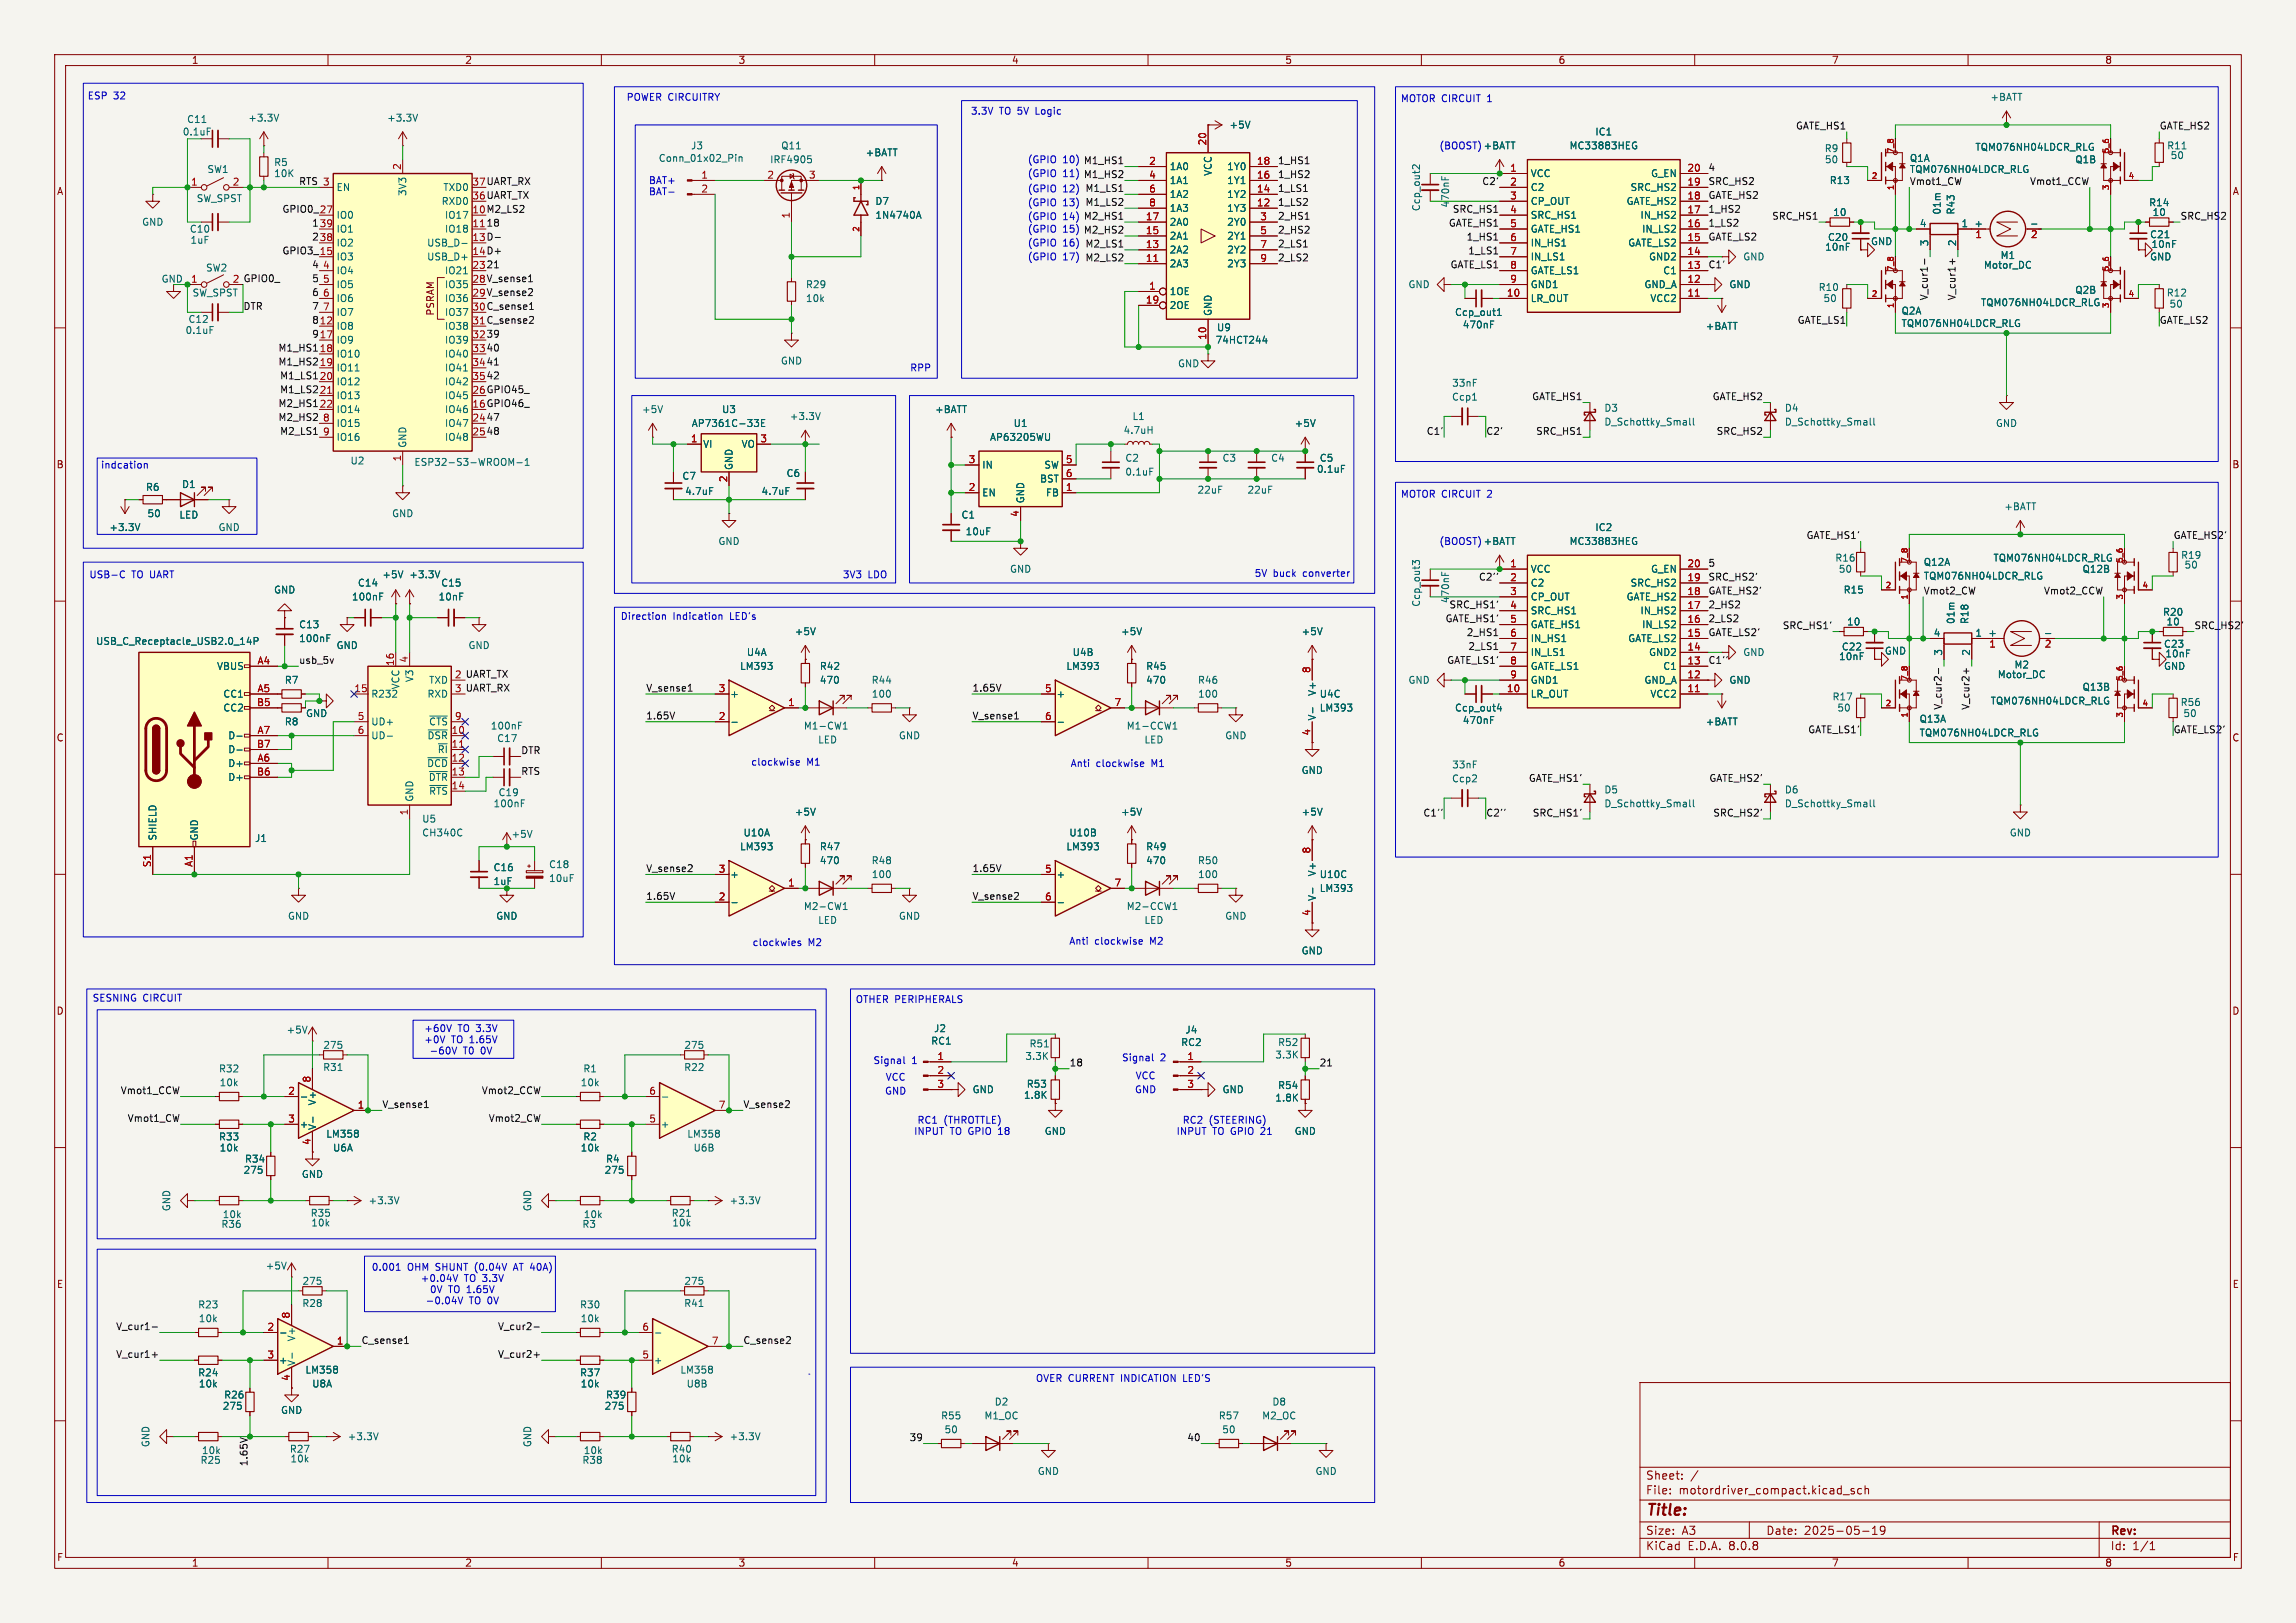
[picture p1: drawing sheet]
<svg xmlns="http://www.w3.org/2000/svg" width="420mm" height="297mm" viewBox="0 0 420 297" stroke-linecap="round" stroke-linejoin="round" font-family="sans-serif">
<defs><g id="words">
<text font-size="2.8" fill="#840000" x="301" y="277.9">Title:</text>
<g font-size="2.1" fill="#840000">
<text x="301" y="273.7">File:</text>
<text x="301" y="271">Sheet:</text>
<text x="307.1" y="273.7">motordriver_compact.kicad_sch</text>
<text x="301" y="281.1">Size:</text>
<text x="307.6" y="281.1">A3</text>
<text x="323" y="281.1">Date:</text>
<text x="330" y="281.1">2025-05-19</text>
<text x="386" y="281.3">Rev:</text>
<text x="301" y="283.9">KiCad</text>
<text x="308.7" y="283.9">E.D.A.</text>
<text x="316.3" y="283.9">8.0.8</text>
<text x="386" y="283.9">Id:</text>
<text x="390.1" y="283.9">1/1</text>
</g>
<g font-size="1.8" fill="#840000">
<text x="35" y="11.9">1</text>
<text x="85" y="11.9">2</text>
<text x="135" y="11.9">3</text>
<text x="185" y="11.9">4</text>
<text x="235" y="11.9">5</text>
<text x="285" y="11.9">6</text>
<text x="335" y="11.9">7</text>
<text x="385" y="11.9">8</text>
<text x="10.3" y="35.9">A</text>
<text x="408.3" y="35.9">A</text>
<text x="79.6" y="57.9" transform="rotate(-90 79.6 57.9)">PSRAM</text>
<text x="10.3" y="85.9">B</text>
<text x="408.2" y="85.9">B</text>
<text x="10.3" y="135.9">C</text>
<text x="408.2" y="135.9">C</text>
<text x="90.2" y="162.2">1uF</text>
<text x="10.3" y="185.9">D</text>
<text x="408.2" y="185.9">D</text>
<text x="10.3" y="235.9">E</text>
<text x="408.3" y="235.9">E</text>
<text x="10.3" y="285.9">F</text>
<text x="35" y="286.9">1</text>
<text x="85" y="286.9">2</text>
<text x="135" y="286.9">3</text>
<text x="185" y="286.9">4</text>
<text x="235" y="286.9">5</text>
<text x="285" y="286.9">6</text>
<text x="335" y="286.9">7</text>
<text x="385" y="286.9">8</text>
<text x="408.3" y="285.9">F</text>
</g>
<g font-size="1.8" fill="#0000c2">
<text x="15.9" y="18.4">ESP</text>
<text x="20.7" y="18.4">32</text>
<text x="114.5" y="18.6">POWER CIRCUITRY</text>
<text x="177.5" y="21.2">3.3V</text>
<text x="182.8" y="21.2">TO 5V</text>
<text x="189.7" y="21.2">Logic</text>
<text x="256.2" y="18.9">MOTOR CIRCUIT</text>
<text x="272.2" y="18.9">1</text>
<text x="263.2" y="27.5">(BOOST) +BATT</text>
<text x="118.6" y="33.9">BAT+</text>
<text x="118.6" y="35.9">BAT-</text>
<text x="187.9" y="30.1">(GPIO</text>
<text x="187.9" y="32.6">(GPIO</text>
<text x="187.9" y="35.4">(GPIO</text>
<text x="194.4" y="30.1">10) M1_HS1</text>
<text x="194.4" y="32.6">11) M1_HS2</text>
<text x="194.4" y="35.4">12)</text>
<text x="187.9" y="38">(GPIO</text>
<text x="187.9" y="40.5">(GPIO</text>
<text x="194.4" y="38">13)</text>
<text x="194.4" y="40.5">14) M2_HS1</text>
<text x="187.9" y="47.9">(GPIO</text>
<text x="187.9" y="42.8">(GPIO</text>
<text x="187.9" y="45.3">(GPIO</text>
<text x="194.4" y="47.9">17)</text>
<text x="194.4" y="42.8">15) M2_HS2</text>
<text x="194.4" y="45.3">16)</text>
<text x="166.4" y="68.2">RPP</text>
<text x="18.4" y="86">indcation</text>
<text x="256.2" y="91.3">MOTOR CIRCUIT</text>
<text x="272.2" y="91.3">2</text>
<text x="263.2" y="99.9">(BOOST) +BATT</text>
<text x="16.3" y="106">USB-C</text>
<text x="24.1" y="106">TO UART</text>
<text x="154.1" y="106">3V3</text>
<text x="158.8" y="106">LDO</text>
<text x="229.4" y="105.8">5V</text>
<text x="232.9" y="105.8">buck</text>
<text x="238.5" y="105.8">converter</text>
<text x="113.5" y="113.6">Direction</text>
<text x="123.1" y="113.6">Indication</text>
<text x="133.6" y="113.6">LED's</text>
<text x="137.3" y="140.3">clockwise</text>
<text x="147.6" y="140.3">M1</text>
<text x="195.8" y="140.6">Anti</text>
<text x="200.5" y="140.6">clockwise</text>
<text x="210.7" y="140.6">M1</text>
<text x="137.6" y="173.3">clockwies</text>
<text x="147.8" y="173.3">M2</text>
<text x="195.5" y="173.1">Anti</text>
<text x="200.2" y="173.1">clockwise</text>
<text x="210.5" y="173.1">M2</text>
<text x="16.8" y="183.5">SESNING</text>
<text x="26.1" y="183.5">CIRCUIT</text>
<text x="156.4" y="183.7">OTHER PERIPHERALS</text>
<text x="77.5" y="189.1">+60V</text>
<text x="77.5" y="191.1">+0V</text>
<text x="82.6" y="191.1">TO 1.65V</text>
<text x="83.8" y="189.1">TO 3.3V</text>
<text x="78.5" y="193.2">-60V</text>
<text x="84.7" y="193.2">T0</text>
<text x="88.1" y="193.2">0V</text>
<text x="159.7" y="194.9">Signal</text>
<text x="161.9" y="198">VCC</text>
<text x="166.8" y="194.9">1</text>
<text x="205.1" y="194.4">Signal</text>
<text x="207.6" y="197.7">VCC</text>
<text x="212.2" y="194.4">2</text>
<text x="161.8" y="200.5">GND</text>
<text x="207.5" y="200.3">GND</text>
<text x="167.1" y="207.9">INPUT</text>
<text x="167.7" y="205.8">RC1</text>
<text x="172.6" y="205.8">(THROTTLE)</text>
<text x="173.8" y="207.9">TO GPIO 18</text>
<text x="215.1" y="207.9">INPUT</text>
<text x="216.2" y="205.8">RC2</text>
<text x="221.2" y="205.8">(STEERING)</text>
<text x="221.8" y="207.9">TO GPIO 21</text>
<text x="67.9" y="232.8">0.001</text>
<text x="74.5" y="232.8">OHM SHUNT</text>
<text x="87.1" y="232.8">(0.04V</text>
<text x="94.5" y="232.8">AT 40A)</text>
<text x="76.9" y="234.8">+0.04V</text>
<text x="77.8" y="238.9">-0.04V</text>
<text x="78.6" y="236.8">0V</text>
<text x="82" y="236.8">TO 1.65V</text>
<text x="84.9" y="234.8">TO 3.3V</text>
<text x="85.8" y="238.9">TO 0V</text>
<text x="189.4" y="253.1">OVER CURRENT INDICATION</text>
<text x="216.7" y="253.1">LED'S</text>
</g>
<g font-size="1.8" fill="#006464">
<text x="34.1" y="22.7">C11</text>
<text x="45.3" y="22.5">+3.3V</text>
<text x="70.7" y="22.5">+3.3V</text>
<text x="224.8" y="23.7">+5V</text>
<text x="364" y="18.6">+BATT</text>
<text x="120.4" y="29.8">Conn_01x02_Pin</text>
<text x="126.3" y="27.5">J3</text>
<text x="142.8" y="27.5">Q11</text>
<text x="158.3" y="28.8">+BATT</text>
<text x="271.3" y="27.5">+BATT</text>
<text x="287" y="27.5">MC33883HEG</text>
<text x="291.7" y="25">IC1</text>
<text x="333.7" y="28">R9</text>
<text x="349.3" y="29.8">Q1A</text>
<text x="361.2" y="27.8">TQM076NH04LDCR_RLG</text>
<text x="396.3" y="27.5">R11</text>
<text x="397" y="29.3">50</text>
<text x="37.8" y="31.9">SW1</text>
<text x="50" y="30.6">R5</text>
<text x="50" y="32.6">10K</text>
<text x="61.5" y="35.2">EN</text>
<text x="74.5" y="36" transform="rotate(-90 74.5 36)">3V3</text>
<text x="81" y="35.2">TXD0</text>
<text x="140.8" y="30.1">IRF4905</text>
<text x="213.9" y="31.3">1A0</text>
<text x="213.9" y="33.9">1A1</text>
<text x="221.8" y="32.3" transform="rotate(-90 221.8 32.3)">VCC</text>
<text x="224.4" y="33.9">1Y1</text>
<text x="224.4" y="31.3">1Y0</text>
<text x="279.9" y="32.6">VCC</text>
<text x="279.9" y="35.2">C2</text>
<text x="298.2" y="35.2">SRC_HS2</text>
<text x="301.9" y="32.6">G_EN</text>
<text x="333.7" y="30.1">50</text>
<text x="334.6" y="33.9">R13</text>
<text x="349.3" y="31.9">TQM076NH04LDCR_RLG</text>
<text x="379.5" y="30.1">Q1B</text>
<text x="25.9" y="41.5">GND</text>
<text x="35.9" y="37.2">SW_SPST</text>
<text x="61.5" y="40.2">IO0</text>
<text x="80.7" y="37.7">RXD0</text>
<text x="81.3" y="40.2">IO17</text>
<text x="160" y="37.7">D7</text>
<text x="160" y="40.2">1N4740A</text>
<text x="213.9" y="41.5">2A0</text>
<text x="213.9" y="36.4">1A2</text>
<text x="213.9" y="39">1A3</text>
<text x="224.4" y="39">1Y3</text>
<text x="224.4" y="36.4">1Y2</text>
<text x="224.4" y="41.5">2Y0</text>
<text x="259.9" y="38.7" transform="rotate(-90 259.9 38.7)">Ccp_out2</text>
<text x="265.3" y="38.1" transform="rotate(-90 265.3 38.1)">470nF</text>
<text x="279.9" y="37.7">CP_OUT</text>
<text x="279.9" y="40.2">SRC_HS1</text>
<text x="297.4" y="37.7">GATE_HS2</text>
<text x="300" y="40.2">IN_HS2</text>
<text x="335.2" y="39.7">10</text>
<text x="351.1" y="41.7">4</text>
<text x="355.2" y="39.4" transform="rotate(-90 355.2 39.4)">01m</text>
<text x="357.7" y="39.4" transform="rotate(-90 357.7 39.4)">R43</text>
<text x="358.7" y="41.7">1</text>
<text x="361.1" y="41.7">+</text>
<text x="393" y="37.9">R14</text>
<text x="393.7" y="39.7">10</text>
<text x="34.6" y="42.8">C10</text>
<text x="34.8" y="44.8">1uF</text>
<text x="61.5" y="47.9">IO3</text>
<text x="61.5" y="45.3">IO2</text>
<text x="61.5" y="42.8">IO1</text>
<text x="78" y="45.3">USB_D-</text>
<text x="78" y="47.9">USB_D+</text>
<text x="81.3" y="42.8">IO18</text>
<text x="213.9" y="46.6">2A2</text>
<text x="213.9" y="44">2A1</text>
<text x="224.4" y="44">2Y1</text>
<text x="224.4" y="46.6">2Y2</text>
<text x="279.9" y="42.8">GATE_HS1</text>
<text x="279.9" y="45.3">IN_HS1</text>
<text x="279.9" y="47.9">IN_LS1</text>
<text x="297.7" y="45.3">GATE_LS2</text>
<text x="300.3" y="42.8">IN_LS2</text>
<text x="301.5" y="47.9">GND2</text>
<text x="318.8" y="47.9">GND</text>
<text x="333.8" y="46.1">10nF</text>
<text x="334.3" y="44.3">C20</text>
<text x="342.1" y="45.1">GND</text>
<text x="352.8" y="45.2" transform="rotate(-90 352.8 45.2)">3</text>
<text x="357.9" y="45.2" transform="rotate(-90 357.9 45.2)">2</text>
<text x="365.9" y="47.6">M1</text>
<text x="393.2" y="47.9">GND</text>
<text x="393.2" y="43.8">C21</text>
<text x="393.5" y="45.6">10nF</text>
<text x="29.5" y="51.9">GND</text>
<text x="37.6" y="49.9">SW2</text>
<text x="61.5" y="50.4">IO4</text>
<text x="61.5" y="52.9">IO5</text>
<text x="81.3" y="50.4">IO21</text>
<text x="81.3" y="52.9">IO35</text>
<text x="147.3" y="52.9">R29</text>
<text x="213.9" y="49.1">2A3</text>
<text x="224.4" y="49.1">2Y3</text>
<text x="257.5" y="52.9">GND</text>
<text x="279.9" y="50.4">GATE_LS1</text>
<text x="279.9" y="52.9">GND1</text>
<text x="300.7" y="52.9">GND_A</text>
<text x="304.1" y="50.4">C1</text>
<text x="316.2" y="52.9">GND</text>
<text x="332.6" y="53.4">R10</text>
<text x="362.8" y="49.4">Motor_DC</text>
<text x="379.5" y="53.9">Q2B</text>
<text x="34.4" y="59.3">C12</text>
<text x="35.1" y="54.5">SW_SPST</text>
<text x="61.5" y="55.5">IO6</text>
<text x="61.5" y="58">IO7</text>
<text x="81.3" y="55.5">IO36</text>
<text x="81.3" y="58">IO37</text>
<text x="147.3" y="55.5">10k</text>
<text x="213.9" y="54.2">1OE</text>
<text x="213.9" y="56.7">2OE</text>
<text x="221.8" y="57.9" transform="rotate(-90 221.8 57.9)">GND</text>
<text x="266.1" y="58">Ccp_out1</text>
<text x="279.9" y="55.5">LR_OUT</text>
<text x="301.8" y="55.5">VCC2</text>
<text x="333.5" y="55.5">50</text>
<text x="347.7" y="57.8">Q2A</text>
<text x="362.3" y="56.2">TQM076NH04LDCR_RLG</text>
<text x="396.2" y="54.5">R12</text>
<text x="396.8" y="56.5">50</text>
<text x="33.8" y="61.3">0.1uF</text>
<text x="61.5" y="60.6">IO8</text>
<text x="61.5" y="63.1">IO9</text>
<text x="61.5" y="65.6">IO10</text>
<text x="81.3" y="60.6">IO38</text>
<text x="81.3" y="63.1">IO39</text>
<text x="81.3" y="65.6">IO40</text>
<text x="222.3" y="63.1">74HCT244</text>
<text x="222.5" y="60.8">U9</text>
<text x="267.5" y="60.3">470nF</text>
<text x="311.9" y="60.6">+BATT</text>
<text x="347.7" y="60">TQM076NH04LDCR_RLG</text>
<text x="61.5" y="68.2">IO11</text>
<text x="61.5" y="70.7">IO12</text>
<text x="81.3" y="68.2">IO41</text>
<text x="81.3" y="70.7">IO42</text>
<text x="142.7" y="66.9">GND</text>
<text x="215.4" y="67.4">GND</text>
<text x="265.5" y="71">33nF</text>
<text x="61.5" y="73.3">IO13</text>
<text x="61.5" y="75.8">IO14</text>
<text x="81.3" y="75.8">IO46</text>
<text x="81.3" y="73.3">IO45</text>
<text x="117.3" y="75.8">+5V</text>
<text x="132" y="75.8">U3</text>
<text x="144.4" y="77.1">+3.3V</text>
<text x="171" y="75.8">+BATT</text>
<text x="207.1" y="77.1">L1</text>
<text x="265.5" y="73.5">Ccp1</text>
<text x="293.4" y="75.5">D3</text>
<text x="326.4" y="75.5">D4</text>
<text x="61.5" y="78.3">IO15</text>
<text x="61.5" y="80.9">IO16</text>
<text x="74.5" y="82" transform="rotate(-90 74.5 82)">GND</text>
<text x="81.3" y="78.3">IO47</text>
<text x="81.3" y="80.9">IO48</text>
<text x="126.4" y="78.3">AP7361C-33E</text>
<text x="128.5" y="82.1">VI</text>
<text x="135.6" y="82.1">VO</text>
<text x="181" y="80.9">AP63205WU</text>
<text x="185.3" y="78.3">U1</text>
<text x="205.4" y="79.6">4.7uH</text>
<text x="236.7" y="78.3">+5V</text>
<text x="293.4" y="78.1">D_Schottky_Small</text>
<text x="326.4" y="78.1">D_Schottky_Small</text>
<text x="365" y="78.3">GND</text>
<text x="33.2" y="89.5">D1</text>
<text x="64" y="85.2">U2</text>
<text x="75.7" y="85.4">ESP32-S3-WROOM-1</text>
<text x="124.7" y="88">C7</text>
<text x="134.2" y="86.1" transform="rotate(-90 134.2 86.1)">GND</text>
<text x="143.8" y="87.5">C6</text>
<text x="179.6" y="86">IN</text>
<text x="190.2" y="88.5">BST</text>
<text x="190.9" y="86">SW</text>
<text x="205.7" y="84.7">C2</text>
<text x="205.7" y="87.2">0.1uF</text>
<text x="223.5" y="84.7">C3</text>
<text x="232.4" y="84.7">C4</text>
<text x="240.8" y="86.7">0.1uF</text>
<text x="241.3" y="84.7">C5</text>
<text x="26.6" y="90">R6</text>
<text x="26.9" y="94.8">50</text>
<text x="32.7" y="95.1">LED</text>
<text x="71.6" y="94.8">GND</text>
<text x="125.2" y="90.8">4.7uF</text>
<text x="139.2" y="90.8">4.7uF</text>
<text x="175.8" y="95.1">C1</text>
<text x="179.6" y="91">EN</text>
<text x="187.6" y="92.2" transform="rotate(-90 187.6 92.2)">GND</text>
<text x="191.2" y="91">FB</text>
<text x="219" y="90.5">22uF</text>
<text x="228.1" y="90.5">22uF</text>
<text x="366.5" y="93.6">+BATT</text>
<text x="19.9" y="97.4">+3.3V</text>
<text x="39.9" y="97.4">GND</text>
<text x="131.3" y="99.9">GND</text>
<text x="176.5" y="98.1">10uF</text>
<text x="271.3" y="99.9">+BATT</text>
<text x="287" y="99.9">MC33883HEG</text>
<text x="291.7" y="97.4">IC2</text>
<text x="65.4" y="107.5">C14</text>
<text x="69.8" y="106">+5V</text>
<text x="74.8" y="106">+3.3V</text>
<text x="80.6" y="107.5">C15</text>
<text x="184.7" y="105">GND</text>
<text x="279.9" y="105">VCC</text>
<text x="279.9" y="107.5">C2</text>
<text x="298.2" y="107.5">SRC_HS2</text>
<text x="301.9" y="105">G_EN</text>
<text x="335.6" y="103">R16</text>
<text x="336.3" y="105">50</text>
<text x="351.8" y="103.7">Q12A</text>
<text x="351.8" y="106.3">TQM076NH04LDCR_RLG</text>
<text x="364.5" y="103">TQM076NH04LDCR_RLG</text>
<text x="380.8" y="105">Q12B</text>
<text x="398.9" y="102.5">R19</text>
<text x="399.5" y="104.2">50</text>
<text x="50" y="108.8">GND</text>
<text x="64.3" y="110.1">100nF</text>
<text x="80.1" y="110.1">10nF</text>
<text x="259.9" y="111.1" transform="rotate(-90 259.9 111.1)">Ccp_out3</text>
<text x="279.9" y="110.1">CP_OUT</text>
<text x="279.9" y="112.6">SRC_HS1</text>
<text x="297.4" y="110.1">GATE_HS2</text>
<text x="300" y="112.6">IN_HS2</text>
<text x="337.1" y="108.8">R15</text>
<text x="395.6" y="112.9">R20</text>
<text x="17.5" y="118.2">USB_C_Receptacle_USB2.0_14P</text>
<text x="54.6" y="117.7">100nF</text>
<text x="54.6" y="115.2">C13</text>
<text x="61.5" y="119">GND</text>
<text x="85.6" y="119">GND</text>
<text x="145.3" y="116.4">+5V</text>
<text x="205" y="116.4">+5V</text>
<text x="238" y="116.4">+5V</text>
<text x="279.9" y="115.2">GATE_HS1</text>
<text x="279.9" y="117.7">IN_HS1</text>
<text x="297.7" y="117.7">GATE_LS2</text>
<text x="300.3" y="115.2">IN_LS2</text>
<text x="336.8" y="119.2">C22</text>
<text x="337.8" y="114.7">10</text>
<text x="344.7" y="120">GND</text>
<text x="353.6" y="116.6">4</text>
<text x="357.7" y="114.3" transform="rotate(-90 357.7 114.3)">01m</text>
<text x="360.3" y="114.3" transform="rotate(-90 360.3 114.3)">R18</text>
<text x="361.2" y="116.6">1</text>
<text x="363.6" y="116.6">+</text>
<text x="395.7" y="118.7">C23</text>
<text x="396.2" y="114.7">10</text>
<text x="39.6" y="122.8">VBUS</text>
<text x="52" y="125.3">R7</text>
<text x="75.8" y="124.9" transform="rotate(-90 75.8 124.9)">V3</text>
<text x="78.4" y="125.3">TXD</text>
<text x="135.3" y="122.8">LM393</text>
<text x="136.5" y="120.2">U4A</text>
<text x="149.9" y="125.3">470</text>
<text x="149.9" y="122.8">R42</text>
<text x="159.3" y="125.3">R44</text>
<text x="195" y="122.8">LM393</text>
<text x="196.1" y="120.2">U4B</text>
<text x="209.6" y="125.3">470</text>
<text x="209.6" y="122.8">R45</text>
<text x="219" y="125.3">R46</text>
<text x="257.5" y="125.3">GND</text>
<text x="279.9" y="120.2">IN_LS1</text>
<text x="279.9" y="122.8">GATE_LS1</text>
<text x="279.9" y="125.3">GND1</text>
<text x="300.7" y="125.3">GND_A</text>
<text x="301.5" y="120.2">GND2</text>
<text x="304.1" y="122.8">C1</text>
<text x="316.2" y="125.3">GND</text>
<text x="318.8" y="120.2">GND</text>
<text x="336.3" y="121">10nF</text>
<text x="355.3" y="120.1" transform="rotate(-90 355.3 120.1)">3</text>
<text x="360.4" y="120.1" transform="rotate(-90 360.4 120.1)">2</text>
<text x="365.3" y="124.3">Motor_DC</text>
<text x="368.4" y="122.5">M2</text>
<text x="395.7" y="122.8">GND</text>
<text x="396" y="120.5">10nF</text>
<text x="40.8" y="127.9">CC1</text>
<text x="40.8" y="130.4">CC2</text>
<text x="55.9" y="131.4">GND</text>
<text x="67.8" y="127.9">R232</text>
<text x="73.3" y="126.3" transform="rotate(-90 73.3 126.3)">VCC</text>
<text x="78.1" y="127.9">RXD</text>
<text x="133.5" y="127.9">+</text>
<text x="159.4" y="127.9">100</text>
<text x="193.2" y="127.9">+</text>
<text x="219.1" y="127.9">100</text>
<text x="240.9" y="132" transform="rotate(-90 240.9 132)">V-</text>
<text x="240.9" y="127.5" transform="rotate(-90 240.9 127.5)">V+</text>
<text x="241.3" y="127.9">U4C</text>
<text x="241.3" y="130.4">LM393</text>
<text x="266.1" y="130.4">Ccp_out4</text>
<text x="279.9" y="127.9">LR_OUT</text>
<text x="301.8" y="127.9">VCC2</text>
<text x="335.1" y="128.4">R17</text>
<text x="336" y="130.4">50</text>
<text x="364" y="129.1">TQM076NH04LDCR_RLG</text>
<text x="380.8" y="126.6">Q13B</text>
<text x="398.8" y="129.4">R56</text>
<text x="399.3" y="131.4">50</text>
<text x="41.7" y="135.5">D-</text>
<text x="52" y="132.9">R8</text>
<text x="67.8" y="132.9">UD+</text>
<text x="67.8" y="135.5">UD-</text>
<text x="78.1" y="135.5">~{DSR}</text>
<text x="78.4" y="132.9">~{CTS}</text>
<text x="89.7" y="133.7">100nF</text>
<text x="90.8" y="136">C17</text>
<text x="146.9" y="133.7">M1-CW1</text>
<text x="149.6" y="136.2">LED</text>
<text x="164.3" y="135.5">GND</text>
<text x="206" y="133.7">M1-CCW1</text>
<text x="209.2" y="136.2">LED</text>
<text x="224" y="135.5">GND</text>
<text x="267.5" y="132.7">470nF</text>
<text x="311.9" y="132.9">+BATT</text>
<text x="351" y="132.4">Q13A</text>
<text x="351" y="135">TQM076NH04LDCR_RLG</text>
<text x="41.7" y="140.6">D+</text>
<text x="41.7" y="143.1">D+</text>
<text x="41.7" y="138">D-</text>
<text x="78" y="140.6">~{DCD}</text>
<text x="78.3" y="143.1">~{DTR}</text>
<text x="80" y="138">~{RI}</text>
<text x="238" y="141.8">GND</text>
<text x="265.5" y="143.4">Ccp2</text>
<text x="265.5" y="140.8">33nF</text>
<text x="75.8" y="146.8" transform="rotate(-90 75.8 146.8)">GND</text>
<text x="78.4" y="145.6">~{RTS}</text>
<text x="90.2" y="147.9">100nF</text>
<text x="91.1" y="145.9">C19</text>
<text x="145.3" y="149.5">+5V</text>
<text x="205" y="149.5">+5V</text>
<text x="238" y="149.5">+5V</text>
<text x="293.4" y="145.4">D5</text>
<text x="293.4" y="147.9">D_Schottky_Small</text>
<text x="326.4" y="145.4">D6</text>
<text x="326.4" y="147.9">D_Schottky_Small</text>
<text x="28.8" y="153.9" transform="rotate(-90 28.8 153.9)">SHIELD</text>
<text x="36.4" y="153.9" transform="rotate(-90 36.4 153.9)">GND</text>
<text x="46.6" y="154.3">J1</text>
<text x="77.1" y="150.7">U5</text>
<text x="77.1" y="153.3">CH340C</text>
<text x="93.5" y="153.5">+5V</text>
<text x="135.3" y="155.8">LM393</text>
<text x="135.9" y="153.3">U10A</text>
<text x="149.9" y="155.8">R47</text>
<text x="195" y="155.8">LM393</text>
<text x="195.5" y="153.3">U10B</text>
<text x="209.6" y="155.8">R49</text>
<text x="367.5" y="153.3">GND</text>
<text x="90.2" y="159.6">C16</text>
<text x="100.3" y="159.1">C18</text>
<text x="100.3" y="161.6">10uF</text>
<text x="133.5" y="160.9">+</text>
<text x="149.9" y="158.3">470</text>
<text x="159.3" y="158.3">R48</text>
<text x="159.4" y="160.9">100</text>
<text x="193.2" y="160.9">+</text>
<text x="209.6" y="158.3">470</text>
<text x="219" y="158.3">R50</text>
<text x="219.1" y="160.9">100</text>
<text x="240.9" y="160.5" transform="rotate(-90 240.9 160.5)">V+</text>
<text x="241.3" y="160.9">U10C</text>
<text x="146.9" y="166.7">M2-CW1</text>
<text x="206" y="166.7">M2-CCW1</text>
<text x="240.9" y="165" transform="rotate(-90 240.9 165)">V-</text>
<text x="241.3" y="163.4">LM393</text>
<text x="52.6" y="168.5">GND</text>
<text x="90.7" y="168.5">GND</text>
<text x="149.6" y="169.3">LED</text>
<text x="164.3" y="168.5">GND</text>
<text x="209.2" y="169.3">LED</text>
<text x="224" y="168.5">GND</text>
<text x="238" y="174.9">GND</text>
<text x="52.3" y="189.3">+5V</text>
<text x="170.2" y="191.4">RC1</text>
<text x="170.8" y="189.1">J2</text>
<text x="188.2" y="191.9">R51</text>
<text x="216" y="191.6">RC2</text>
<text x="216.7" y="189.3">J4</text>
<text x="233.7" y="191.6">R52</text>
<text x="40" y="196.4">R32</text>
<text x="59" y="196.2">R31</text>
<text x="59" y="192.1">275</text>
<text x="106.6" y="196.4">R1</text>
<text x="125.1" y="196.2">R22</text>
<text x="125.1" y="192.1">275</text>
<text x="187.5" y="194.2">3.3K</text>
<text x="233.2" y="193.9">3.3K</text>
<text x="40.1" y="199">10k</text>
<text x="58" y="202.4" transform="rotate(-90 58 202.4)">V+</text>
<text x="106.1" y="199">10k</text>
<text x="177.8" y="200.3">GND</text>
<text x="187.2" y="201.3">1.8K</text>
<text x="187.7" y="199.2">R53</text>
<text x="223.5" y="200.3">GND</text>
<text x="233.2" y="201.8">1.8K</text>
<text x="233.7" y="199.5">R54</text>
<text x="40" y="208.9">R33</text>
<text x="54.7" y="206.6">+</text>
<text x="58" y="206.9" transform="rotate(-90 58 206.9)">V-</text>
<text x="59.6" y="208.4">LM358</text>
<text x="106.6" y="208.9">R2</text>
<text x="120.8" y="206.6">+</text>
<text x="125.6" y="208.4">LM358</text>
<text x="191" y="207.9">GND</text>
<text x="236.7" y="207.9">GND</text>
<text x="40.1" y="210.9">10k</text>
<text x="44.5" y="215">275</text>
<text x="44.7" y="213">R34</text>
<text x="55.1" y="215.7">GND</text>
<text x="60.8" y="210.9">U6A</text>
<text x="106.1" y="210.9">10k</text>
<text x="110.5" y="215">275</text>
<text x="110.8" y="213">R4</text>
<text x="126.8" y="210.9">U6B</text>
<text x="31.3" y="221.7" transform="rotate(-90 31.3 221.7)">GND</text>
<text x="67.3" y="220.6">+3.3V</text>
<text x="97.4" y="221.7" transform="rotate(-90 97.4 221.7)">GND</text>
<text x="133.4" y="220.6">+3.3V</text>
<text x="40.4" y="224.9">R36</text>
<text x="40.6" y="223.1">10k</text>
<text x="56.7" y="222.9">R35</text>
<text x="56.8" y="224.6">10k</text>
<text x="106.4" y="224.9">R3</text>
<text x="106.7" y="223.1">10k</text>
<text x="122.8" y="222.9">R21</text>
<text x="122.9" y="224.6">10k</text>
<text x="48.5" y="232.5">+5V</text>
<text x="36.2" y="239.6">R23</text>
<text x="55.2" y="239.4">R28</text>
<text x="55.2" y="235.3">275</text>
<text x="106" y="239.6">R30</text>
<text x="125.1" y="239.4">R41</text>
<text x="125.1" y="235.3">275</text>
<text x="36.3" y="242.2">10k</text>
<text x="54.2" y="245.6" transform="rotate(-90 54.2 245.6)">V+</text>
<text x="106.1" y="242.2">10k</text>
<text x="50.9" y="249.8">+</text>
<text x="54.2" y="250.1" transform="rotate(-90 54.2 250.1)">V-</text>
<text x="55.8" y="251.6">LM358</text>
<text x="119.5" y="249.8">+</text>
<text x="124.4" y="251.6">LM358</text>
<text x="36.2" y="252.1">R24</text>
<text x="36.3" y="254.1">10k</text>
<text x="40.9" y="256.1">R26</text>
<text x="57" y="254.1">U8A</text>
<text x="106" y="252.1">R37</text>
<text x="106.1" y="254.1">10k</text>
<text x="110.8" y="256.1">R39</text>
<text x="125.5" y="254.1">U8B</text>
<text x="181.9" y="257.4">D2</text>
<text x="232.7" y="257.4">D8</text>
<text x="40.6" y="258.2">275</text>
<text x="51.3" y="258.9">GND</text>
<text x="63.5" y="263.8">+3.3V</text>
<text x="110.5" y="258.2">275</text>
<text x="133.4" y="263.8">+3.3V</text>
<text x="172" y="259.9">R55</text>
<text x="172.7" y="262.5">50</text>
<text x="180" y="259.9">M1_OC</text>
<text x="222.8" y="259.9">R57</text>
<text x="223.5" y="262.5">50</text>
<text x="230.8" y="259.9">M2_OC</text>
<text x="27.5" y="264.9" transform="rotate(-90 27.5 264.9)">GND</text>
<text x="36.6" y="268.1">R25</text>
<text x="36.8" y="266.3">10k</text>
<text x="52.9" y="266">R27</text>
<text x="53" y="267.8">10k</text>
<text x="97.4" y="264.9" transform="rotate(-90 97.4 264.9)">GND</text>
<text x="106.4" y="268.1">R38</text>
<text x="106.7" y="266.3">10k</text>
<text x="122.8" y="266">R40</text>
<text x="122.9" y="267.8">10k</text>
<text x="189.7" y="270.1">GND</text>
<text x="240.5" y="270.1">GND</text>
</g>
<g font-size="1.8" fill="#0f0f0f">
<text x="328.4" y="23.8">GATE_HS1</text>
<text x="395" y="23.8">GATE_HS2</text>
<text x="54.6" y="33.9">RTS 3</text>
<text x="86.3" y="34">37 UART_RX</text>
<text x="198.5" y="35.2">M1_LS1</text>
<text x="233.7" y="35.2">1_LS1</text>
<text x="233.7" y="30.1">1_HS1</text>
<text x="233.7" y="32.7">1_HS2</text>
<text x="271" y="33.9">C2'</text>
<text x="312.4" y="31.4">4</text>
<text x="312.4" y="33.9">SRC_HS2</text>
<text x="349.2" y="33.9">Vmot1_CW</text>
<text x="371.2" y="33.9">Vmot1_CCW</text>
<text x="51.6" y="39">GPIO0_ 27</text>
<text x="57" y="41.6">1</text>
<text x="86.3" y="39.1">10 M2_LS2</text>
<text x="86.3" y="36.6">36 UART_TX</text>
<text x="88.9" y="41.6">18</text>
<text x="198.5" y="37.8">M1_LS2</text>
<text x="233.7" y="40.3">2_HS1</text>
<text x="233.7" y="37.8">1_LS2</text>
<text x="264.9" y="41.6">GATE_HS1</text>
<text x="265.7" y="39">SRC_HS1</text>
<text x="312.4" y="41.6">1_LS2</text>
<text x="312.4" y="36.5">GATE_HS2</text>
<text x="312.4" y="39">1_HS2</text>
<text x="324.1" y="40.3">SRC_HS1</text>
<text x="398.8" y="40.3">SRC_HS2</text>
<text x="51.6" y="46.6">GPIO3_ 15</text>
<text x="57" y="44.1">2</text>
<text x="86.3" y="44.2">13 D-</text>
<text x="86.3" y="46.7">14 D+</text>
<text x="198.5" y="45.4">M2_LS1</text>
<text x="198.5" y="47.9">M2_LS2</text>
<text x="233.7" y="47.9">2_LS2</text>
<text x="233.7" y="45.4">2_LS1</text>
<text x="233.7" y="42.8">2_HS2</text>
<text x="268.2" y="44.1">1_HS1</text>
<text x="268.5" y="46.6">1_LS1</text>
<text x="312.4" y="44.1">GATE_LS2</text>
<text x="42.5" y="51.8">2 GPIO0_</text>
<text x="57" y="51.7">5</text>
<text x="57" y="49.2">4</text>
<text x="86.3" y="51.8">28 V_sense1</text>
<text x="88.9" y="49.2">21</text>
<text x="265.2" y="49.2">GATE_LS1</text>
<text x="312.4" y="49.2">C1'</text>
<text x="44.4" y="56.8">DTR</text>
<text x="57" y="56.8">7</text>
<text x="57" y="59.3">8</text>
<text x="57" y="54.3">6</text>
<text x="86.3" y="54.4">29 V_sense2</text>
<text x="86.3" y="56.9">30 C_sense1</text>
<text x="86.3" y="59.4">31 C_sense2</text>
<text x="328.7" y="59.3">GATE_LS1</text>
<text x="352.7" y="55.1" transform="rotate(-90 352.7 55.1)">V_cur1-</text>
<text x="357.8" y="55.1" transform="rotate(-90 357.8 55.1)">V_cur1+</text>
<text x="395" y="59.3">GATE_LS2</text>
<text x="50.8" y="64.4">M1_HS1</text>
<text x="57" y="61.9">9</text>
<text x="88.9" y="64.4">40</text>
<text x="88.9" y="61.9">39</text>
<text x="50.8" y="67">M1_HS2</text>
<text x="51.1" y="69.5">M1_LS1</text>
<text x="58.4" y="67.1">19</text>
<text x="88.9" y="67">41</text>
<text x="88.9" y="69.5">42</text>
<text x="50.8" y="77.1">M2_HS2</text>
<text x="50.8" y="74.6">M2_HS1</text>
<text x="51.1" y="72">M1_LS2</text>
<text x="58.4" y="72.1">21</text>
<text x="86.3" y="74.7">16 GPIO46_</text>
<text x="86.3" y="72.1">26 GPIO45_</text>
<text x="88.9" y="77.1">47</text>
<text x="280.2" y="73.3">GATE_HS1</text>
<text x="313.2" y="73.3">GATE_HS2</text>
<text x="51.1" y="79.7">M2_LS1</text>
<text x="88.9" y="79.7">48</text>
<text x="260.9" y="79.7">C1'</text>
<text x="271.8" y="79.7">C2'</text>
<text x="280.9" y="79.7">SRC_HS1</text>
<text x="313.9" y="79.7">SRC_HS2</text>
<text x="330.4" y="98.7">GATE_HS1'</text>
<text x="397.5" y="98.7">GATE_HS2'</text>
<text x="270.4" y="106.3">C2''</text>
<text x="312.4" y="103.8">5</text>
<text x="312.4" y="106.3">SRC_HS2'</text>
<text x="264.3" y="114">GATE_HS1'</text>
<text x="265" y="111.4">SRC_HS1'</text>
<text x="265.3" y="110.5" transform="rotate(-90 265.3 110.5)">470nF</text>
<text x="312.4" y="114">2_LS2</text>
<text x="312.4" y="108.9">GATE_HS2'</text>
<text x="312.4" y="111.4">2_HS2</text>
<text x="351.8" y="108.9">Vmot2_CW</text>
<text x="373.8" y="108.9">Vmot2_CCW</text>
<text x="268.2" y="116.5">2_HS1</text>
<text x="268.5" y="119">2_LS1</text>
<text x="312.4" y="116.5">GATE_LS2'</text>
<text x="326" y="115.2">SRC_HS1'</text>
<text x="401.3" y="115.2">SRC_HS2'</text>
<text x="54.6" y="121.6">usb_5v</text>
<text x="83.1" y="124.2">2 UART_TX</text>
<text x="264.6" y="121.6">GATE_LS1'</text>
<text x="312.4" y="121.6">C1''</text>
<text x="83.1" y="126.7">3 UART_RX</text>
<text x="118.1" y="131.7">1.65V</text>
<text x="118.1" y="126.7">V_sense1</text>
<text x="177.8" y="131.7">V_sense1</text>
<text x="177.8" y="126.7">1.65V</text>
<text x="355.3" y="130" transform="rotate(-90 355.3 130)">V_cur2-</text>
<text x="360.3" y="130" transform="rotate(-90 360.3 130)">V_cur2+</text>
<text x="330.7" y="134.3">GATE_LS1'</text>
<text x="397.5" y="134.3">GATE_LS2'</text>
<text x="95.2" y="138.1">DTR</text>
<text x="95.2" y="141.9">RTS</text>
<text x="279.6" y="143.2">GATE_HS1'</text>
<text x="312.6" y="143.2">GATE_HS2'</text>
<text x="260.3" y="149.5">C1''</text>
<text x="271.8" y="149.5">C2''</text>
<text x="280.3" y="149.5">SRC_HS1'</text>
<text x="313.3" y="149.5">SRC_HS2'</text>
<text x="118.1" y="159.7">V_sense2</text>
<text x="177.8" y="159.7">1.65V</text>
<text x="118.1" y="164.8">1.65V</text>
<text x="177.8" y="164.8">V_sense2</text>
<text x="195.6" y="195.2">18</text>
<text x="241.3" y="195.2">21</text>
<text x="22" y="200.3">Vmot1_CCW</text>
<text x="69.8" y="202.9">V_sense1</text>
<text x="88" y="200.3">Vmot2_CCW</text>
<text x="135.9" y="202.9">V_sense2</text>
<text x="23.3" y="205.4">Vmot1_CW</text>
<text x="89.3" y="205.4">Vmot2_CW</text>
<text x="21.1" y="243.5">V_cur1-</text>
<text x="91" y="243.5">V_cur2-</text>
<text x="21.1" y="248.6">V_cur1+</text>
<text x="66" y="246">C_sense1</text>
<text x="91" y="248.6">V_cur2+</text>
<text x="135.9" y="246">C_sense2</text>
<text x="166.3" y="263.8">39</text>
<text x="217.1" y="263.8">40</text>
<text x="45.4" y="268.4" transform="rotate(-90 45.4 268.4)">1.65V</text>
</g>
<text font-size="1.8" fill="#009600" x="33.3" y="25">0.1uF</text>
<g font-size="1.8" fill="#a90000">
<text x="220.7" y="26.7" transform="rotate(-90 220.7 26.7)">20</text>
<text x="34.9" y="34">1</text>
<text x="42.5" y="34">2</text>
<text x="73.4" y="31.2" transform="rotate(-90 73.4 31.2)">2</text>
<text x="128.2" y="32.8">1</text>
<text x="128.2" y="35.3">2</text>
<text x="140.3" y="32.8">2</text>
<text x="147.9" y="32.8">3</text>
<text x="210.1" y="30.2">2</text>
<text x="210.1" y="32.8">4</text>
<text x="210.1" y="35.3">6</text>
<text x="229.8" y="35.3">14</text>
<text x="229.8" y="32.8">16</text>
<text x="229.8" y="30.2">18</text>
<text x="276.2" y="31.5">1</text>
<text x="276.2" y="34">2</text>
<text x="308.6" y="34">19</text>
<text x="308.6" y="31.5">20</text>
<text x="58.4" y="41.7">39</text>
<text x="86.3" y="41.7">11</text>
<text x="144.5" y="40.1" transform="rotate(-90 144.5 40.1)">1</text>
<text x="209.5" y="40.4">17</text>
<text x="210.1" y="37.8">8</text>
<text x="229.8" y="37.8">12</text>
<text x="230.4" y="40.4">3</text>
<text x="276.2" y="36.6">3</text>
<text x="276.2" y="39.1">4</text>
<text x="276.2" y="41.7">5</text>
<text x="308.6" y="41.7">16</text>
<text x="308.6" y="39.1">17</text>
<text x="308.6" y="36.6">18</text>
<text x="58.4" y="44.2">38</text>
<text x="209.5" y="45.5">13</text>
<text x="209.5" y="42.9">15</text>
<text x="230.4" y="42.9">5</text>
<text x="230.4" y="45.5">7</text>
<text x="276.2" y="44.2">6</text>
<text x="276.2" y="46.7">7</text>
<text x="308.6" y="46.7">14</text>
<text x="308.6" y="44.2">15</text>
<text x="361.2" y="43.9">1</text>
<text x="371.4" y="43.9">2</text>
<text x="34.9" y="51.8">1</text>
<text x="59" y="49.3">4</text>
<text x="59" y="51.8">5</text>
<text x="86.3" y="49.3">23</text>
<text x="209.5" y="48">11</text>
<text x="210.1" y="53.1">1</text>
<text x="230.4" y="48">9</text>
<text x="276.2" y="49.3">8</text>
<text x="276.2" y="51.8">9</text>
<text x="308.6" y="51.8">12</text>
<text x="308.6" y="49.3">13</text>
<text x="58.4" y="59.4">12</text>
<text x="59" y="54.4">6</text>
<text x="59" y="56.9">7</text>
<text x="209.5" y="55.6">19</text>
<text x="275.5" y="54.4">10</text>
<text x="308.6" y="54.4">11</text>
<text x="58.4" y="62">17</text>
<text x="58.4" y="64.5">18</text>
<text x="86.3" y="62">32</text>
<text x="86.3" y="64.5">33</text>
<text x="220.7" y="62.3" transform="rotate(-90 220.7 62.3)">10</text>
<text x="58.4" y="69.6">20</text>
<text x="86.3" y="67.1">34</text>
<text x="86.3" y="69.6">35</text>
<text x="58.4" y="74.7">22</text>
<text x="59" y="77.2">8</text>
<text x="86.3" y="77.2">24</text>
<text x="59" y="79.8">9</text>
<text x="86.3" y="79.8">25</text>
<text x="126.3" y="81">1</text>
<text x="139" y="81">3</text>
<text x="73.4" y="84.5" transform="rotate(-90 73.4 84.5)">1</text>
<text x="133.1" y="88.3" transform="rotate(-90 133.1 88.3)">2</text>
<text x="177.1" y="89.9">2</text>
<text x="177.1" y="84.8">3</text>
<text x="194.9" y="89.9">1</text>
<text x="194.9" y="84.8">5</text>
<text x="194.9" y="87.4">6</text>
<text x="186.4" y="94.7" transform="rotate(-90 186.4 94.7)">4</text>
<text x="276.2" y="103.9">1</text>
<text x="276.2" y="106.4">2</text>
<text x="308.6" y="106.4">19</text>
<text x="308.6" y="103.9">20</text>
<text x="276.2" y="109">3</text>
<text x="276.2" y="111.5">4</text>
<text x="308.6" y="111.5">17</text>
<text x="308.6" y="109">18</text>
<text x="276.2" y="114">5</text>
<text x="276.2" y="116.6">6</text>
<text x="276.2" y="119.1">7</text>
<text x="308.6" y="119.1">14</text>
<text x="308.6" y="116.6">15</text>
<text x="308.6" y="114">16</text>
<text x="363.8" y="118.8">1</text>
<text x="373.9" y="118.8">2</text>
<text x="47" y="121.7">A4</text>
<text x="72.1" y="122" transform="rotate(-90 72.1 122)">16</text>
<text x="74.7" y="121.4" transform="rotate(-90 74.7 121.4)">4</text>
<text x="239.8" y="123.3" transform="rotate(-90 239.8 123.3)">8</text>
<text x="276.2" y="121.7">8</text>
<text x="276.2" y="124.2">9</text>
<text x="308.6" y="124.2">12</text>
<text x="308.6" y="121.7">13</text>
<text x="46.9" y="129.3">B5</text>
<text x="47" y="126.7">A5</text>
<text x="64.7" y="126.7">15</text>
<text x="65.3" y="131.8">5</text>
<text x="83.1" y="131.8">9</text>
<text x="131.4" y="131.8">2</text>
<text x="131.4" y="126.7">3</text>
<text x="144.1" y="129.3">1</text>
<text x="191.1" y="126.7">5</text>
<text x="191.1" y="131.8">6</text>
<text x="203.8" y="129.3">7</text>
<text x="275.5" y="126.7">10</text>
<text x="308.6" y="126.7">11</text>
<text x="46.9" y="136.9">B7</text>
<text x="47" y="134.4">A7</text>
<text x="65.3" y="134.4">6</text>
<text x="82.5" y="134.4">10</text>
<text x="82.5" y="136.9">11</text>
<text x="239.8" y="134.7" transform="rotate(-90 239.8 134.7)">4</text>
<text x="46.9" y="142">B6</text>
<text x="47" y="139.4">A6</text>
<text x="82.5" y="139.4">12</text>
<text x="82.5" y="142">13</text>
<text x="74.7" y="149.3" transform="rotate(-90 74.7 149.3)">1</text>
<text x="82.5" y="144.5">14</text>
<text x="27.7" y="158.8" transform="rotate(-90 27.7 158.8)">S1</text>
<text x="35.3" y="158.7" transform="rotate(-90 35.3 158.7)">A1</text>
<text x="131.4" y="159.8">3</text>
<text x="191.1" y="159.8">5</text>
<text x="239.8" y="156.3" transform="rotate(-90 239.8 156.3)">8</text>
<text x="131.4" y="164.8">2</text>
<text x="144.1" y="162.3">1</text>
<text x="191.1" y="164.8">6</text>
<text x="203.8" y="162.3">7</text>
<text x="239.8" y="167.7" transform="rotate(-90 239.8 167.7)">4</text>
<text x="171.4" y="194.1">1</text>
<text x="171.4" y="196.6">2</text>
<text x="217.1" y="194.1">1</text>
<text x="217.1" y="196.6">2</text>
<text x="52.6" y="200.4">2</text>
<text x="56.9" y="198.2" transform="rotate(-90 56.9 198.2)">8</text>
<text x="65.3" y="202.9">1</text>
<text x="118.7" y="200.4">6</text>
<text x="131.4" y="202.9">7</text>
<text x="171.4" y="199.1">3</text>
<text x="217.1" y="199.1">3</text>
<text x="52.6" y="205.5">3</text>
<text x="56.9" y="209.6" transform="rotate(-90 56.9 209.6)">4</text>
<text x="118.7" y="205.5">5</text>
<text x="48.8" y="243.6">2</text>
<text x="53.1" y="241.4" transform="rotate(-90 53.1 241.4)">8</text>
<text x="117.4" y="243.6">6</text>
<text x="48.8" y="248.7">3</text>
<text x="61.5" y="246.1">1</text>
<text x="117.4" y="248.7">5</text>
<text x="130.1" y="246.1">7</text>
<text x="53.1" y="252.8" transform="rotate(-90 53.1 252.8)">4</text>
</g>
<g font-size="1.4" fill="#a90000">
<text x="346.5" y="28.2" transform="rotate(-90 346.5 28.2)">7_8</text>
<text x="385.8" y="28.2" transform="rotate(-90 385.8 28.2)">5_6</text>
<text x="157.2" y="34.9" transform="rotate(-90 157.2 34.9)">1</text>
<text x="342.3" y="32.8">2</text>
<text x="346.5" y="34.9" transform="rotate(-90 346.5 34.9)">1</text>
<text x="385.8" y="34.9" transform="rotate(-90 385.8 34.9)">3</text>
<text x="389.3" y="32.8">4</text>
<text x="157.2" y="42.5" transform="rotate(-90 157.2 42.5)">2</text>
<text x="346.5" y="49.7" transform="rotate(-90 346.5 49.7)">7_8</text>
<text x="385.8" y="49.7" transform="rotate(-90 385.8 49.7)">5_6</text>
<text x="342.3" y="54.4">2</text>
<text x="346.5" y="56.5" transform="rotate(-90 346.5 56.5)">1</text>
<text x="385.8" y="56.5" transform="rotate(-90 385.8 56.5)">3</text>
<text x="389.3" y="54.4">4</text>
<text x="344.8" y="107.7">2</text>
<text x="349" y="103.1" transform="rotate(-90 349 103.1)">7_8</text>
<text x="388.4" y="103.1" transform="rotate(-90 388.4 103.1)">5_6</text>
<text x="391.8" y="107.7">4</text>
<text x="349" y="109.8" transform="rotate(-90 349 109.8)">1</text>
<text x="388.4" y="109.8" transform="rotate(-90 388.4 109.8)">3</text>
<text x="349" y="124.7" transform="rotate(-90 349 124.7)">7_8</text>
<text x="388.4" y="124.7" transform="rotate(-90 388.4 124.7)">5_6</text>
<text x="344.8" y="129.3">2</text>
<text x="349" y="131.4" transform="rotate(-90 349 131.4)">1</text>
<text x="388.4" y="131.4" transform="rotate(-90 388.4 131.4)">3</text>
<text x="391.8" y="129.3">4</text>
</g>
</g></defs>
<path d="M0 0h420v297h-420z" fill="#f5f4ef" stroke="#f5f4ef" stroke-width=".18"/>
<g fill="none" stroke="#840000" stroke-width=".18">
<path d="M10 10h400v277h-400zM12 12h396v273h-396zM60 10v2M110 10v2M160 10v2M210 10v2M260 10v2M310 10v2M360 10v2M10 60h2M408 60h2M369.6 97.8h.1"/>
<path d="M369.6 95.3l-.8 1.2M369.6 95.3v2.5M369.6 95.3l.7 1.2M10 110h2M261.6 104.1v2.1M261.6 107.2v2M344.2 108h2.5M347.5 105.4h1.7v5.1M347.5 102.9h3v5.1h-3M349.2 100.3v2.6M350 104.9h1M363.2 116.8h3.4"/>
<path d="M371.6 115.6h-3.8l2.5 1.2-2.5 1.3h3.8M373.1 116.8h2.8M386.8 104.9h1.1M388.6 100.3v2.6M390.4 105.4h-1.8v5.1M390.4 102.9h-3.1v5.1h3.1M391.2 108h2.5M408 110h2M264.2 124.5v-1.3l-1.3 1.3 1.3 1.2v-1.2h1.2M265.4 124.5h.1M268 127h2M271 127h2"/>
<path d="M344.2 129.5h2.5M347.5 127h1.7v5.1M347.5 124.5h3v5h-3M349.2 121.9v2.6M350 126.5h1M386.8 126.5h1.1M388.6 121.9v2.6M390.4 127h-1.8v5.1M390.4 124.5h-3.1v5h3.1M391.2 129.5h2.5M10 160h2M265.4 146.1h2.1"/>
<path d="M268.5 146.1h2M369.6 147.3v1.3h1.2l-1.2 1.3-1.3-1.3h1.3M369.6 147.3h.1M408 160h2M10 210h2M34.3 219.7v-1.3l-1.3 1.3 1.3 1.3v-1.3h1.3M35.6 219.7h.1M39.4 219.7h.7M43.7 219.7h.7M49.5 210.8v.8M49.5 215.1v.8M105.4 219.7h.8"/>
<path d="M105.4 205.7h.8M109.7 219.7h.8M109.7 205.7h.8M115.6 210.8v.8M115.6 215.1v.8M121.9 219.7h.8M126.2 219.7h.8M129.5 219.7h.1M129.5 219.7h2.6M130.8 218.9l1.3 .8M132.1 219.7l-1.3 .8M408 210h2"/>
<path d="M124.5 236.2h.7M128.8 236.2h.7M35.6 243.8h.7M35.6 248.9h.7M39.9 243.8h.7M39.9 248.9h.7M300 253h108v32h-108zM10 260h2M30.5 262.9v-1.3l-1.3 1.3 1.3 1.3v-1.3h1.2M31.7 262.9h.1M300 278.5h108M300 274.5h108"/>
<path d="M300 268.5h108M305.5 273.2v.2M305.5 272.5v.1M307.7 270.5v.2M307.7 269.8v.1M310.6 269.1l-1.3 1.9M320 278.5v3M337.2 273.5h1.1M339.2 272.5l-.4-.1-.2 .2 .1 .2 .5 .2v.3h-.6M340.5 272.5l-.4-.1-.3 .3v.4l.1 .2h.6M341.2 272.5l.2-.1 .3 .1 .1 .9M341.2 271.9v1.5"/>
<path d="M342.5 279.7l.4-.4v1.5M344.8 279.9l-.3 .3h-.3l-.3-.3 .2-.5 .4-.1 .2 .1a.99 .99 0 0 1-.3 1.4h-.3M384 278.5v6.5M408 260h2M60 285v2M110 285v2M160 285v2M210 285v2M260 285v2M300 281.5h108M310 285v2M340.7 280.2h1.2"/>
<path d="M342.5 280.8h.9M360 285v2M393.3 283.6h.9M393.3 282.5l.4-.4v1.5"/>
<circle cx="349.3" cy="108" r=".36"/>
<circle cx="388.6" cy="108" r=".36"/>
<circle cx="349.3" cy="129.5" r=".36"/>
<circle cx="388.6" cy="129.5" r=".36"/>
</g>
<g fill="none" stroke="#840000" stroke-width=".25">
<path d="M346.7 102.9v5.1M347.5 102.2v1.3M347.5 104.6v1.6M347.5 107.3v1.3M390.4 102.2v1.3M390.4 104.6v1.6M390.4 107.3v1.3M391.2 102.9v5.1M346.7 124.5v5M347.5 123.8v1.3M347.5 126.2v1.6M347.5 128.9v1.3"/>
<path d="M390.4 123.8v1.3M390.4 126.2v1.6M390.4 128.9v1.3M391.2 124.5v5"/>
<circle cx="369.8" cy="116.8" r="3.3"/>
</g>
<g fill="#840000" stroke="#840000" stroke-width=".18">
<path d="M347.7 127l1-.8v1.6z"/>
<path d="M350.5 126.5l.5 .8h-1z"/>
<path d="M347.7 105.4l1-.8v1.6z"/>
<path d="M350.5 104.9l.5 .8h-1z"/>
<path d="M389.1 126.2l1 .8-1 .8z"/>
<path d="M387.3 126.5l.6 .8h-1.1z"/>
<path d="M389.1 104.6l1 .8-1 .8z"/>
<path d="M387.3 104.9l.6 .8h-1.1z"/>
</g>
<g fill="none" stroke="#006464" stroke-width=".18">
<path d="M259.7 103.2v-.4l-.3-.2h-.4l-.1 .4-.5-.4v.8M263.7 104.7v.6M264.3 104.9v.4M372.9 104.8h.5M373.2 105.4h.3v.5l-.3 .1-.3-.1M374.2 115.9h.9M385.7 101.5h.5M386 102.1h.2v.5l-.2 .1-.3-.1M272.7 131.7h.4M274.2 128.8l-.3 .9h.8M274.5 129.3v.8M372.2 133.5h.5"/>
<path d="M372.5 134.1h.2v.5l-.2 .1-.3-.1M373.9 122.8l.1 .1M374 123.9l-.1 .1M385.2 127.6h.5M385.5 128.3h.2v.4l-.2 .1h-.3M139 219l-.4 1.3M125.6 222.6h.7M127.9 239.1h.7"/>
</g>
<path d="M40.1 218.9h3.6v1.6h-3.6zM48.8 211.6h1.5v3.5h-1.5zM106.2 218.9h3.5v1.6h-3.5zM106.2 205h3.5v1.5h-3.5zM114.8 211.6h1.5v3.5h-1.5zM122.7 218.9h3.5v1.6h-3.5zM125.2 235.5h3.6v1.5h-3.6zM36.3 243.1h3.6v1.5h-3.6zM36.3 248.2h3.6v1.5h-3.6z" fill="none" stroke="#840000" stroke-width=".2"/>
<path d="M260.1 107.2h3M271 125.5v3M267.5 144.5v3.1" fill="none" stroke="#840000" stroke-width=".33"/>
<path d="M260.1 106.2h3M270 125.5v3M268.5 144.5v3.1" fill="none" stroke="#840000" stroke-width=".3"/>
<path d="M279.4 101.6h27.9v27.9h-27.9z" fill="#ffffc2"/>
<path d="M279.4 101.6h27.9v27.9h-27.9z" fill="none" stroke="#840000" stroke-width=".25"/>
<g fill="none" stroke="#840000" stroke-width=".18">
<path d="M314.2 55.9l.8 1.3M315 54.6h.1M315 54.6v2.6M315.7 55.9l-.7 1.3M274.3 104.1h.1M274.3 104.1h5.1M274.3 119.4h5.1M274.3 116.8h5.1M274.3 114.3h5.1M274.3 111.8h5.1M274.3 109.2h5.1M274.3 106.7h5.1"/>
<path d="M274.3 101.6l-.7 1.3M274.3 101.6v2.5M274.3 101.6l.8 1.3M307.3 104.1h5.1M307.3 119.4h5.1M307.3 116.8h5.1M307.3 114.3h5.1M307.3 111.8h5.1M307.3 109.2h5.1M307.3 106.7h5.1M274.3 127h5.1M274.3 124.5h5.1"/>
<path d="M274.3 121.9h5.1M307.3 127h5.1M307.3 124.5h5.1M307.3 121.9h5.1M100.3 262.9v-1.3l-1.2 1.3 1.2 1.3v-1.3h1.3M101.6 262.9h.1"/>
</g>
<path d="M310.1 126.6h.7" fill="none" stroke="#a90000" stroke-width=".18"/>
<path d="M298.8 98.4h.5M299.1 99.1h.3v.4l-.3 .1h-.3M285.4 120h.7M285.7 117.4h.7" fill="none" stroke="#006464" stroke-width=".18"/>
<path d="M279.4 29.2h27.9v28h-27.9z" fill="#ffffc2"/>
<path d="M279.4 29.2h27.9v28h-27.9zM344.2 49.5v5.1M344.9 48.9v1.3M344.9 51.3v1.5M344.9 54v1.2" fill="none" stroke="#840000" stroke-width=".25"/>
<g fill="none" stroke="#840000" stroke-width=".18">
<path d="M274.3 31.8h.1M274.3 31.8h5.1M274.3 39.4h5.1M274.3 36.8h5.1M274.3 34.3h5.1M274.3 29.2l-.7 1.3M274.3 29.2v2.6M274.3 29.2l.8 1.3M307.3 31.8h5.1M307.3 39.4h5.1M307.3 36.8h5.1M307.3 34.3h5.1"/>
<path d="M268 54.6h2M271 54.6h2M274.3 54.6h5.1M274.3 52.1h5.1M274.3 49.5h5.1M274.3 47h5.1M274.3 44.5h5.1M274.3 41.9h5.1M307.3 54.6h5.1M307.3 52.1h5.1M307.3 49.5h5.1M307.3 47h5.1"/>
<path d="M307.3 44.5h5.1M307.3 41.9h5.1M341.6 54.6h2.6M344.9 49.5h3.1v5.1h-3.1M344.9 52.1h1.8v5.1M346.7 47v2.5M347.5 51.6h1M395 115.6h.7M399.3 115.6h.7M100.3 219.7v-1.3l-1.2 1.3 1.2 1.3v-1.3h1.3M101.6 219.7h.1M105.4 262.9h.8"/>
<path d="M109.7 262.9h.8M121.9 262.9h.8M126.2 262.9h.8"/>
<circle cx="346.7" cy="54.6" r=".36"/>
</g>
<path d="M310.1 54.2h.7" fill="none" stroke="#a90000" stroke-width=".18"/>
<path d="M298.8 26h.5M299.1 26.7h.3v.4l-.3 .1h-.3M272.7 59.4h.4M273.9 57.7h.7M273.9 56.8l.4-.3v1.2M285.4 47.6h.7M285.7 45h.7M368.9 58.6h.5M369.2 59.2h.2v.4l-.2 .2-.3-.1" fill="none" stroke="#006464" stroke-width=".18"/>
<path d="M395.7 114.8h3.6v1.5h-3.6zM106.2 262.1h3.5v1.6h-3.5zM122.7 262.1h3.5v1.6h-3.5z" fill="none" stroke="#840000" stroke-width=".2"/>
<path d="M271 53.1v3" fill="none" stroke="#840000" stroke-width=".33"/>
<path d="M270 53.1v3" fill="none" stroke="#840000" stroke-width=".3"/>
<g fill="#840000" stroke="#840000" stroke-width=".18">
<path d="M345.2 52.1l1-.8v1.5z"/>
<path d="M348 51.6l.5 .7h-1z"/>
</g>
<path d="M54.6 198.1l10.2 5.1-10.2 5.1z" fill="#ffffc2"/>
<path d="M290.8 75.4l1 1.6h-2zM291.6 74.9h.2v.5h-2v.5h.3M323.8 75.4l1.1 1.6h-2.1zM324.6 74.9h.3v.5h-2.1v.5h.3M33 90.2l2.6 1.2-2.6 1.3zM35.6 90.2v2.5M323.8 145.3l1.1 1.5h-2.1zM324.6 144.8h.3v.5h-2.1v.5h.3M54.6 198.1l10.2 5.1-10.2 5.1z" fill="none" stroke="#840000" stroke-width=".25"/>
<g fill="none" stroke="#840000" stroke-width=".18">
<path d="M27.9 35.6v1.2h1.3l-1.3 1.3-1.2-1.3h1.2M27.9 35.6h.1M34.3 34.3h2.5M36.8 25.4h2.1M39.9 25.4h2M40.9 32.5l-3.1 1.5M41.9 34.3h2.5M73.7 26.7h.1M73.7 24.1l-.8 1.3M73.7 24.1v2.6M73.7 24.1l.7 1.3M161.3 33h.1"/>
<path d="M161.3 30.5l-.8 1.3M161.3 30.5v2.5M161.3 30.5l.8 1.3M261.6 31.8v2M261.6 34.8v2M367 22.9h.1M367 20.3l-.7 1.3M367 20.3v2.6M367 20.3l.8 1.3M31.7 52.1v1.2h1.3l-1.3 1.3-1.2-1.3h1.2M34.3 52.1h2.5M36.8 57.2h2.1"/>
<path d="M36.8 40.6h2.1M39.9 57.2h2M39.9 40.6h2M40.9 50.3l-3.1 1.5M264.2 52.1v-1.3l-1.3 1.3 1.3 1.2v-1.2h1.2M265.4 52.1h.1M265.4 76.2h2.1M268.5 76.2h2M290.8 73.7v5M323.8 73.7v5M367 72.4v1.3h1.3l-1.3 1.2-1.2-1.2h1.2M367 72.4h.1"/>
<path d="M22.1 92.7l.8 1.3M22.9 91.4h.1M22.9 91.4v2.6M23.6 92.7l-.7 1.3M25.4 91.4h.8M29.7 91.4h8.4M37.6 89.9v-.7h-.8h.8l-1.5 1.5M38.9 89.9v-.7h-.8h.8l-1.6 1.5M41.9 91.4v1.3h1.3l-1.3 1.3-1.3-1.3h1.3M41.9 91.4h.1M52.1 111.8h1.2l-1.2-1.3-1.3 1.3h1.3v1.2M52.1 113h.1"/>
<path d="M323.8 143.5v5.1M240 168.9v1.3h1.3l-1.3 1.3-1.2-1.3h1.2M240 168.9h.1M57.1 190.5h.1M57.1 188l-.7 1.2M57.1 188v2.5M57.1 195.6v3.8M57.1 188l.8 1.2M58.4 193h.8M62.7 193h.8M169.8 199.4h4.2M169.8 196.9h4.2"/>
<path d="M169.8 194.3h4.2M219.7 199.4h1.3v-1.3l1.2 1.3-1.2 1.3v-1.3M219.7 199.4h.1M238.8 189.2v.8M238.8 193.5v.8M238.8 196.9v.7M39.4 200.7h.7M39.4 205.7h.7M43.7 200.7h.7M43.7 205.7h.7M52.1 200.7h2.5M52.1 205.7h2.5"/>
<path d="M57.1 207v3.8M64.8 203.2h2.5M238.8 201.9v1.3h1.2l-1.2 1.3-1.3-1.3h1.3M238.8 201.9h.1M238.8 201.2v.7M191.8 264.2v1.2h1.2l-1.2 1.3-1.3-1.3h1.3M191.8 264.2h.1M242.6 264.2v1.2h1.2l-1.2 1.3-1.3-1.3h1.3M242.6 264.2h.1"/>
<circle cx="37.3" cy="34.3" r=".51"/>
<circle cx="41.4" cy="34.3" r=".51"/>
<circle cx="37.3" cy="52.1" r=".51"/>
<circle cx="41.4" cy="52.1" r=".51"/>
</g>
<g fill="none" stroke="#006464" stroke-width=".18">
<path d="M36.9 22.4h.8M37.9 23.4h.6M76.4 20.9l-.4 1.3M259.7 30.2v.8l-.9-.8-.4 .1v.4M263.7 32.3v.6M264.3 32.5v.4M38.4 59.8h.6M269.4 73.2h.7M308.3 76.9l.2 .2v.7M308.5 77.7l-.4 .1M308.5 77.3h-.4M309.1 76.5v1.1l.2 .2"/>
<path d="M309.7 76.5v1.1l.2 .2M341.3 76.9l.2 .2v.7M341.5 77.7l-.4 .1M341.5 77.3h-.4M342.1 76.5v1.1l.2 .2M342.8 76.5v1.1l.2 .2M25.6 95.8l-.4 1.3M341.3 146.8l.2 .2v.6M341.5 147.6h-.4M341.5 147.1l-.4 .1M342.1 146.4v1.1l.2 .1M342.8 146.4v1.1l.2 .1"/>
<path d="M56.2 187.8l-.5 1.2M61.8 195.9h.8M55.1 200.8h1M57.2 204.4v1M65.5 206.9v.4M65.5 207.5v.5"/>
</g>
<path d="M26.2 90.7h3.5v1.5h-3.5zM40.1 199.9h3.6v1.5h-3.6zM59.2 192.3h3.5v1.5h-3.5zM238 190h1.5v3.5h-1.5zM238 197.6h1.5v3.6h-1.5zM40.1 205h3.6v1.5h-3.6z" fill="none" stroke="#840000" stroke-width=".2"/>
<path d="M39.9 23.9v3M39.9 39.1v3.1M260.1 34.8h3M39.9 55.6v3.1M267.5 74.7v3" fill="none" stroke="#840000" stroke-width=".33"/>
<path d="M38.9 23.9v3M38.9 39.1v3.1M260.1 33.8h3M38.9 55.6v3.1M268.5 74.7v3" fill="none" stroke="#840000" stroke-width=".3"/>
<g fill="#840000" stroke="#840000" stroke-width=".18">
<path d="M168.9 199.3h.9v.2h-.9z"/>
<path d="M168.9 196.7h.9v.3h-.9z"/>
<path d="M168.9 194.2h.9v.2h-.9z"/>
</g>
<path d="M61 31.8h25.4v50.8h-25.4z" fill="#ffffc2"/>
<path d="M61 31.8h25.4v50.8h-25.4z" fill="none" stroke="#840000" stroke-width=".25"/>
<g fill="none" stroke="#840000" stroke-width=".18">
<path d="M58.4 39.4h2.6M58.4 34.3h2.6M73.7 29.2v2.6M58.4 41.9h2.6M58.4 59.7h2.6M58.4 47h2.6M58.4 49.5h2.6M58.4 44.5h2.6M58.4 52.1h2.6M58.4 54.6h2.6M58.4 57.2h2.6M81.3 50.8h-1.3v7.6h1.3"/>
<path d="M86.4 41.9h2.5M86.4 49.5h2.5M58.4 62.2h2.6M58.4 64.8h2.6M58.4 67.3h2.6M58.4 69.9h2.6M58.4 72.4h2.6M58.4 74.9h2.6M58.4 77.5h2.6M86.4 62.2h2.5M86.4 64.8h2.5M86.4 67.3h2.5"/>
<path d="M86.4 69.9h2.5M86.4 77.5h2.5M58.4 80h2.6M73.7 82.6v2.5M86.4 80h2.5"/>
</g>
<path d="M87.9 41.5h.7M59.9 72h.8" fill="none" stroke="#a90000" stroke-width=".18"/>
<path d="M84.5 44.5h.9M84.8 50.1h.7M65 67.9h.7M84.8 67.9h.7M93.5 84.8l.4-.9v1.3M94.6 84.7h.9M96.1 85.2h.7M96.1 84.3l.3-.4v1.3" fill="none" stroke="#006464" stroke-width=".18"/>
<path d="M193 157.5l10.2 5.1-10.2 5z" fill="#ffffc2"/>
<path d="M193 157.5l10.2 5.1-10.2 5z" fill="none" stroke="#840000" stroke-width=".25"/>
<g fill="none" stroke="#840000" stroke-width=".18">
<path d="M48.3 26.7h.1M48.3 24.1l-.8 1.3M48.3 24.1v2.6M48.3 27.9v.8M48.3 32.3v.7M48.3 24.1l.7 1.3M340.4 127v.8M340.4 131.3v.8M90.2 142.2h2M92.7 154.9h.1M92.7 152.4l-.8 1.3M92.7 152.4v2.5"/>
<path d="M92.7 152.4l.8 1.3M93.2 142.2h2M190.5 160h2.5M190.5 165.1h2.5M200.4 163.1h.5l-.5-.5 .5-.5 .5 .5-.5 .5h.5M203.2 162.6h2.5M174 199.4h1.3v-1.3l1.2 1.3-1.2 1.3v-1.3M174 199.4h.1M193 189.2v.8M193 193.5v.8M193 196.9v.7M215.5 199.4h4.2"/>
<path d="M215.5 196.9h4.2M215.5 194.3h4.2M193 201.9v1.3h1.3l-1.3 1.3-1.2-1.3h1.2M193 201.9h.1M193 201.2v.7M129.5 262.9h.1M129.5 262.9h2.6M130.8 262.1l1.3 .8M132.1 262.9l-1.3 .8"/>
</g>
<path d="M51 20.9l-.4 1.3M95.4 147h.4M95.4 146.4h.6M97.3 152l-.4 1.2M200.1 154.2h.8l-.4 .5M200.9 154.9v.5M193.6 165.2h.9M191 191.6h.8M139 262.2l-.4 1.3" fill="none" stroke="#006464" stroke-width=".18"/>
<path d="M47.5 28.7h1.5v3.6h-1.5zM339.6 127.8h1.5v3.5h-1.5zM192.3 190h1.5v3.5h-1.5zM192.3 197.6h1.5v3.6h-1.5z" fill="none" stroke="#840000" stroke-width=".2"/>
<g fill="#840000" stroke="#840000" stroke-width=".18">
<path d="M214.6 199.3h.9v.2h-.9z"/>
<path d="M214.6 196.7h.9v.3h-.9z"/>
<path d="M214.6 194.2h.9v.2h-.9z"/>
</g>
<path d="M93.2 140.7v3.1" fill="none" stroke="#840000" stroke-width=".33"/>
<path d="M92.2 140.7v3.1" fill="none" stroke="#840000" stroke-width=".3"/>
<path d="M119.4 241.3l10.1 5.1-10.1 5.1z" fill="#ffffc2"/>
<path d="M119.4 241.3l10.1 5.1-10.1 5.1z" fill="none" stroke="#840000" stroke-width=".25"/>
<g fill="none" stroke="#840000" stroke-width=".18">
<path d="M52.1 113v2.1M52.1 116.1v2M342.9 115.6v2M342.9 118.6v2.1M50.8 127h.8M55.1 127h.8M90.2 138.4h2M93.2 138.4h2M87.6 157.5v2M87.6 160.5v2.1M116.8 248.9h2.6M116.8 243.8h2.6"/>
<path d="M129.5 246.4h2.6"/>
</g>
<path d="M59.8 116.8h.4M59.8 116.2h.6M94.9 132.8h.4M94.9 132.2h.6M119.9 243.9h1M130.3 250.1v.3M130.3 250.7v.5" fill="none" stroke="#006464" stroke-width=".18"/>
<path d="M50.5 116.1h3.1M341.4 117.6h3M93.2 136.9v3.1M86.1 160.5h3.1" fill="none" stroke="#840000" stroke-width=".33"/>
<path d="M50.5 115.1h3.1M341.4 118.6h3M92.2 136.9v3.1M86.1 159.5h3.1" fill="none" stroke="#840000" stroke-width=".3"/>
<path d="M51.6 126.2h3.5v1.6h-3.5z" fill="none" stroke="#840000" stroke-width=".2"/>
<path d="M25.4 119.4h20.3v35.5h-20.3z" fill="#ffffc2"/>
<g fill="none" stroke="#840000" stroke-width=".18">
<path d="M44.7 139.4h1v.6h-1zM44.7 136.9h1v.5h-1zM44.7 134.4h1v.5h-1zM44.7 129.3h1v.5h-1zM44.7 126.7h1v.6h-1zM44.7 121.7h1v.5h-1zM45.7 121.9h5.1M45.7 127h5.1M45.7 139.7h5.1M45.7 134.6h5.1M45.7 129.5h5.9M45.7 137.2h5.1"/>
<path d="M55.1 129.5h.8M58.4 128.3h1.3v-1.3l1.3 1.3-1.3 1.2v-1.2M58.4 128.3h.1M27.9 154.9v5.1M35.3 153.9h.5v1h-.5zM35.6 154.9v5.1M44.7 142h1v.5h-1zM45.7 142.2h5.1M54.6 162.6v1.2h1.3l-1.3 1.3-1.3-1.3h1.3M54.6 162.6h.1M92.7 162.6v1.2h1.3l-1.3 1.3-1.3-1.3h1.3"/>
</g>
<path d="M25.4 119.4h20.3v35.5h-20.3zM27.9 133.4a.64 .64 0 0 1 .7-.7 .64 .64 0 0 1 .6 .7M27.9 141a.64 .64 0 0 0 .7 .6 .64 .64 0 0 0 .6-.6" fill="none" stroke="#840000" stroke-width=".25"/>
<path d="M27.2 132a1.9 1.9 0 0 1 2.1-.4 1.9 1.9 0 0 1 1.2 1.8v7.6a1.91 1.91 0 0 1-1.9 1.9 1.91 1.91 0 0 1-1.9-1.9v-7.8l.1-.6zM33 136.7v1.2l2.6 2.6M35.6 132.8v10.2M38.1 135.4v1.3l-2.5 2.5" fill="none" stroke="#840000" stroke-width=".51"/>
<g fill="#840000" stroke="#840000" stroke-width=".25">
<path d="M27.9 141h1.3a.64 .64 0 0 1-.6 .6 .64 .64 0 0 1-.7-.6z"/>
<path d="M27.9 133.4h1.3v7.6h-1.3z"/>
<path d="M28.1 132.9a.64 .64 0 0 1 .7-.1 .64 .64 0 0 1 .4 .6h-1.3z"/>
<path d="M35.6 130.3l1.2 2.5h-2.5z"/>
<path d="M37.5 134.1h1.2v1.3h-1.2z"/>
<circle cx="33" cy="136" r=".63"/>
</g>
<circle cx="35.6" cy="143" r="1.27" fill="#840000" stroke="#840000" stroke-width=".18"/>
<path d="M45.5 116.6l-.3 .9h.8M45.8 117.1v.8M46.5 117.3h.6l.1-.2-.1-.3-.6-.1v1.2M43.3 134.7h1M43.3 137.3h1" fill="none" stroke="#006464" stroke-width=".18"/>
<path d="M51.6 128.8h3.5v1.5h-3.5z" fill="none" stroke="#840000" stroke-width=".2"/>
<path d="M67.3 121.9h15.2v25.4h-15.2z" fill="#ffffc2"/>
<path d="M67.3 121.9h15.2v25.4h-15.2z" fill="none" stroke="#840000" stroke-width=".25"/>
<g fill="none" stroke="#840000" stroke-width=".18">
<path d="M73.7 88.9v1.3h1.2l-1.2 1.2-1.3-1.2h1.3M73.7 88.9h.1M63.5 113v1.3h1.3l-1.3 1.3-1.3-1.3h1.3M63.5 113h.1M64.8 113h2M67.8 113h2M72.4 110.5h.1M72.4 108v2.5M72.4 119.4v2.5M72.4 108l-.8 1.2M72.4 108l.8 1.2M74.9 110.5h.1"/>
<path d="M74.9 108v2.5M74.9 119.4v2.5M74.9 108l-.7 1.2M74.9 108l.8 1.2M80 113h2M83.1 113h2M87.6 113v1.3h1.3l-1.3 1.3-1.2-1.3h1.2M87.6 113h.1M64.8 134.6h2.5M64.8 127h2.5M64.8 132.1h2.5M82.5 134.6h2.6"/>
<path d="M82.5 137.2h2.6M82.5 139.7h2.6M82.5 127h2.6M82.5 132.1h2.6M342.9 120.7h1.3v-1.3l1.2 1.3-1.2 1.2v-1.2M342.9 120.7h.1M74.9 147.3v2.6M82.5 142.2h2.6M82.5 144.8h2.6M96.3 159.3h3v.4h-3zM96.5 158.5h.5M96.8 158.2v.6"/>
<path d="M97.8 157.5v1.8M97.8 160.7v1.9"/>
</g>
<path d="M69.5 109.1h.4M69.5 108.5h.6M73.7 104.5l-.4 1.2M80.4 104.5l-.4 1.2M70.8 134.7h1M78.3 138.7h3.5M78.3 133.6h3.5M78.6 131h3.2M78.6 141.2h3.2M78.6 143.7h3.2M84.4 151.8h.1M84.5 152.9h-.1" fill="none" stroke="#006464" stroke-width=".18"/>
<path d="M84.1 136.7h.7" fill="none" stroke="#a90000" stroke-width=".18"/>
<path d="M96.3 160.3h3v.4h-3z" fill="#840000" stroke="#840000" stroke-width=".18"/>
<path d="M67.8 111.5v3.1M83.1 111.5v3.1" fill="none" stroke="#840000" stroke-width=".33"/>
<path d="M66.8 111.5v3.1M82 111.5v3.1" fill="none" stroke="#840000" stroke-width=".3"/>
<path d="M133.3 124.5l10.2 5-10.2 5.1z" fill="#ffffc2"/>
<path d="M133.3 124.5l10.2 5-10.2 5.1z" fill="none" stroke="#840000" stroke-width=".25"/>
<path d="M123.2 86.4v2M123.2 89.4v2M133.3 94v1.3h1.3l-1.3 1.2-1.2-1.2h1.2M133.3 94h.1M130.8 132.1h2.5M130.8 127h2.5M140.7 130h.5l-.5-.5 .5-.5 .5 .5-.5 .5h.5M143.5 129.5h2.5" fill="none" stroke="#840000" stroke-width=".18"/>
<path d="M129.8 89.2h.6M133.9 132.2h.9M140.5 121.2h.7l-.4 .5M141.2 121.8v.6" fill="none" stroke="#006464" stroke-width=".18"/>
<path d="M121.7 89.4h3" fill="none" stroke="#840000" stroke-width=".33"/>
<path d="M121.7 88.4h3" fill="none" stroke="#840000" stroke-width=".3"/>
<path d="M133.3 157.5l10.2 5.1-10.2 5z" fill="#ffffc2"/>
<path d="M355.6 115.8h5.1v2.1h-5.1zM149.9 128.3l2.5 1.2-2.5 1.3zM152.4 128.3v2.5M209.5 128.3l2.6 1.2-2.6 1.3zM212.1 128.3v2.5M133.3 157.5l10.2 5.1-10.2 5zM209.5 161.3l2.6 1.3-2.6 1.2zM212.1 161.3v2.5M180.3 262.9l2.6 1.3-2.6 1.2zM182.9 262.9v2.5M231.1 262.9l2.6 1.3-2.6 1.2zM233.7 262.9v2.5" fill="none" stroke="#840000" stroke-width=".25"/>
<g fill="none" stroke="#840000" stroke-width=".18">
<path d="M147.3 118.1v3.3M147.3 118.1l-.7 1.3M147.3 118.1l.8 1.3M315 119.4h1.2v-1.3l1.3 1.3-1.3 1.3v-1.3M315 119.4h.1M336.5 115.6h.8M340.4 100.3v.8M340.4 104.6v.8M340.9 115.6h.7M353.1 116.8h2.5v3.9M363.2 116.8h-2.5v3.9M147.3 120.7h.1"/>
<path d="M147.3 129.5h7.6M147.3 125v.7M154.4 128v-.7h-.7h.7l-1.5 1.5M155.7 128v-.7h-.8h.8l-1.5 1.5M158.7 129.5h.8M163.1 129.5h.7M166.4 129.5v1.3h1.2l-1.2 1.3-1.3-1.3h1.3M166.4 129.5h.1M207 129.5h7.6M214.1 128v-.7h-.7h.7l-1.5 1.5M215.4 128v-.7h-.8h.8l-1.5 1.5M218.4 129.5h.8"/>
<path d="M222.8 129.5h.7M312.4 124.5h1.3v-1.3l1.3 1.3-1.3 1.2v-1.2M312.4 124.5h.1M207 153.7h.1M207 151.1v3.3M207 158v.8M207 151.1l-.8 1.3M207 151.1l.8 1.3M130.8 165.1h2.5M130.8 160h2.5M140.7 163.1h.5l-.5-.5 .5-.5 .5 .5-.5 .5h.5M143.5 162.6h2.5"/>
<path d="M207 162.6h7.6M214.1 161v-.7h-.7h.7l-1.5 1.5M215.4 161v-.7h-.8h.8l-1.5 1.5M218.4 162.6h.8M222.8 162.6h.7M105.4 248.9h.8M109.7 248.9h.8M115.6 254v.8M115.6 258.3v.8M171.4 264.2h.8M175.8 264.2h.7M177.8 264.2h7.6"/>
<path d="M184.9 262.6v-.7h-.8h.8l-1.5 1.5M186.2 262.6v-.7h-.8h.8l-1.5 1.5M222.2 264.2h.8M226.6 264.2h.7M228.6 264.2h7.6M235.7 262.6v-.7h-.8h.8l-1.5 1.5M237 262.6v-.7h-.8h.8l-1.5 1.5"/>
</g>
<path d="M149.1 114.9l-.4 1.2M154.2 133.4h.8M154.2 132.5l.4-.3v1.2M214.6 132.5l.3-.3v1.2M214.6 133.4h.7M140.5 154.2h.7l-.4 .5M141.2 154.9v.5M208.8 147.9l-.4 1.3M133.9 165.2h.9M214.6 166.4h.7M214.6 165.5l.3-.3v1.2" fill="none" stroke="#006464" stroke-width=".18"/>
<path d="M337.3 114.8h3.6v1.5h-3.6zM339.6 101.1h1.5v3.5h-1.5zM146.6 121.4h1.5v3.6h-1.5zM159.5 128.8h3.6v1.5h-3.6zM219.2 128.8h3.6v1.5h-3.6zM206.2 154.4h1.6v3.6h-1.6zM219.2 161.8h3.6v1.5h-3.6zM106.2 248.2h3.5v1.5h-3.5zM114.8 254.8h1.5v3.5h-1.5zM172.2 263.4h3.6v1.5h-3.6zM223 263.4h3.6v1.5h-3.6z" fill="none" stroke="#840000" stroke-width=".2"/>
<path d="M193 124.5l10.2 5-10.2 5.1z" fill="#ffffc2"/>
<path d="M193 124.5l10.2 5-10.2 5.1z" fill="none" stroke="#840000" stroke-width=".25"/>
<g fill="none" stroke="#840000" stroke-width=".18">
<path d="M190.5 127h2.5M190.5 132.1h2.5M200.4 130h.5l-.5-.5 .5-.5 .5 .5-.5 .5h.5M203.2 129.5h2.5M53.3 238.8v3.8M53.3 254v1.3h1.3l-1.3 1.2-1.2-1.2h1.2M53.3 254h.1M53.3 250.2v3.8M52.1 262.9h.7M56.4 262.9h.7M59.7 262.9h.1M59.7 262.9h2.5"/>
<path d="M61 262.1l1.2 .8M62.2 262.9l-1.2 .8"/>
</g>
<path d="M193.6 132.2h.9M200.1 121.2h.8l-.4 .5M200.9 121.8v.6M53.4 247.6v1M69.2 262.2l-.4 1.3" fill="none" stroke="#006464" stroke-width=".18"/>
<path d="M52.8 262.1h3.6v1.6h-3.6z" fill="none" stroke="#840000" stroke-width=".2"/>
<path d="M50.8 241.3l10.2 5.1-10.2 5.1z" fill="#ffffc2"/>
<path d="M50.8 241.3l10.2 5.1-10.2 5.1z" fill="none" stroke="#840000" stroke-width=".25"/>
<path d="M207 120.7v.7M207 125v.7M63.5 219.7h.1M63.5 219.7h2.5M64.8 218.9l1.2 .8M66 219.7l-1.2 .8M48.3 243.8h2.5M48.3 248.9h2.5M61 246.4h2.5" fill="none" stroke="#840000" stroke-width=".18"/>
<path d="M73 219l-.4 1.3M51.3 243.9h1M61.7 250.1v.3M61.7 250.7v.5" fill="none" stroke="#006464" stroke-width=".18"/>
<path d="M206.2 121.4h1.6v3.6h-1.6z" fill="none" stroke="#840000" stroke-width=".2"/>
<path d="M120.6 198.1l10.2 5.1-10.2 5.1z" fill="#ffffc2"/>
<path d="M149.9 161.3l2.5 1.3-2.5 1.2zM152.4 161.3v2.5M120.6 198.1l10.2 5.1-10.2 5.1z" fill="none" stroke="#840000" stroke-width=".25"/>
<g fill="none" stroke="#840000" stroke-width=".18">
<path d="M312.4 52.1h1.3v-1.3l1.3 1.3-1.3 1.2v-1.2M312.4 52.1h.1M315 47h1.2v-1.3l1.3 1.3-1.3 1.3v-1.3M315 47h.1M144.8 61v1.2h1.2l-1.2 1.3-1.3-1.3h1.3M144.8 61h.1M147.3 78.7v2.6M147.3 78.7l-.7 1.3M147.3 78.7l.8 1.3M147.3 81.3h.1M207 118.1l-.8 1.3M207 118.1v2.6"/>
<path d="M207 118.1l.8 1.3M240 118.1v6.4M240 118.1l-.7 1.3M240 118.1l.8 1.3M393.7 115.6v2M393.7 118.6v2.1M397.5 100.3v.8M397.5 104.6v.8M207 120.7h.1M226.1 129.5v1.3h1.2l-1.2 1.3-1.3-1.3h1.3M226.1 129.5h.1M240 120.7h.1"/>
<path d="M240 135.9v1.3h1.3l-1.3 1.2-1.2-1.2h1.2M240 135.9h.1M240 132.1v3.8M393.7 120.7h1.3v-1.3l1.2 1.3-1.2 1.2v-1.2M393.7 120.7h.1M397.5 127v.8M397.5 131.3v.8M147.3 153.7h.1M147.3 151.1l-.7 1.3M147.3 151.1v3.3M147.3 158v.8M147.3 151.1l.8 1.3"/>
<path d="M240 153.7h.1M240 151.1v6.4M240 151.1l-.7 1.3M240 151.1l.8 1.3M147.3 162.6h7.6M154.4 161v-.7h-.7h.7l-1.5 1.5M155.7 161v-.7h-.8h.8l-1.5 1.5M158.7 162.6h.8M163.1 162.6h.7M166.4 162.6v1.2h1.2l-1.2 1.3-1.3-1.3h1.3M166.4 162.6h.1M226.1 162.6v1.2h1.2l-1.2 1.3-1.3-1.3h1.3"/>
<path d="M226.1 162.6h.1M240 165.1v3.8M124.5 193h.7M128.8 193h.7M55.9 219.7h.7M57.1 210.8v1.3h1.3l-1.3 1.3-1.2-1.3h1.2M57.1 210.8h.1M60.2 219.7h.8M105.4 200.7h.8M109.7 200.7h.8M118.1 205.7h2.5M118.1 200.7h2.5"/>
<path d="M130.8 203.2h2.5M53.3 233.7h.1M53.3 231.1l-.7 1.3M53.3 231.1v2.6M53.3 231.1l.8 1.3M54.6 236.2h.8M58.9 236.2h.8M45.7 254v.8M45.7 258.3v.8M105.4 243.8h.8M109.7 243.8h.8M35.6 262.9h.7"/>
<path d="M39.9 262.9h.7"/>
</g>
<g fill="none" stroke="#006464" stroke-width=".18">
<path d="M150 75.5l-.4 1.3M208.8 114.9l-.4 1.2M241.8 114.9l-.4 1.2M240.1 129.5v1M246.5 128.8h.8l-.4 .5M247.2 129.5v.5M149.1 147.9l-.4 1.3M241.8 147.9l-.4 1.3M154.2 166.4h.8M154.2 165.5l.4-.3v1.2M240.1 162.5v1M246.5 161.9h.8l-.4 .5"/>
<path d="M247.2 162.5v.5M121.2 200.8h.9M131.5 206.9v.4M131.5 207.5v.5M52.4 231l-.5 1.2"/>
</g>
<path d="M396.7 101.1h1.6v3.5h-1.6zM396.7 127.8h1.6v3.5h-1.6zM146.6 154.4h1.5v3.6h-1.5zM159.5 161.8h3.6v1.5h-3.6zM106.2 199.9h3.5v1.5h-3.5zM125.2 192.3h3.6v1.5h-3.6zM56.6 218.9h3.6v1.6h-3.6zM55.4 235.5h3.5v1.5h-3.5zM45 254.8h1.5v3.5h-1.5zM106.2 243.1h3.5v1.5h-3.5zM36.3 262.1h3.6v1.6h-3.6z" fill="none" stroke="#840000" stroke-width=".2"/>
<path d="M392.2 118.6h3" fill="none" stroke="#840000" stroke-width=".33"/>
<path d="M392.2 117.6h3" fill="none" stroke="#840000" stroke-width=".3"/>
<path d="M213.4 27.9h15.2v30.5h-15.2z" fill="#ffffc2"/>
<g fill="none" stroke="#840000" stroke-width=".18">
<path d="M208.3 38.1h5.1M208.3 35.6h5.1M208.3 33h5.1M208.3 30.5h5.1M221 22.9h.1M221 22.9v5M221 22.9h2.5M222.2 22.1l1.3 .8M223.5 22.9l-1.3 .7M228.6 38.1h5.1M228.6 35.6h5.1M228.6 33h5.1"/>
<path d="M228.6 30.5h5.1M341.6 33h2.6M344.9 27.9h3.1v5.1h-3.1M344.9 30.5h1.8v5.1M346.7 25.4v2.5M347.5 30h1M384.3 30h1M386.1 25.4v2.5M387.9 27.9h-3.1v5.1h3.1M387.9 30.5h-1.8v5.1M388.6 33h2.6M208.3 53.3h3.8"/>
<path d="M208.3 48.3h5.1M208.3 45.7h5.1M208.3 43.2h5.1M208.3 40.6h5.1M208.3 55.9h3.8M219.7 41.9l2.5 1.3-2.5 1.3zM221 58.4v5.1M228.6 48.3h5.1M228.6 45.7h5.1M228.6 43.2h5.1M228.6 40.6h5.1M350.5 41.9h2.6v3.8"/>
<path d="M364 41.9h-5.9v3.8M369.1 40.6h-3.8l2.5 1.3-2.5 1.3h3.8M370.5 41.9h2.9M384.3 51.6h1M386.1 47v2.5M387.9 52.1h-1.8v5.1M387.9 49.5h-3.1v5.1h3.1M388.6 54.6h2.6M221 64.8v1.2h1.2l-1.2 1.3-1.3-1.3h1.3M221 64.8h.1"/>
<circle cx="346.7" cy="33" r=".36"/>
<circle cx="386.1" cy="33" r=".36"/>
<circle cx="212.7" cy="53.3" r=".63"/>
<circle cx="212.7" cy="55.9" r=".63"/>
<circle cx="386.1" cy="54.6" r=".36"/>
</g>
<g fill="none" stroke="#840000" stroke-width=".25">
<path d="M213.4 27.9h15.2v30.5h-15.2zM344.2 27.9v5.1M344.9 27.3v1.3M344.9 29.7v1.5M344.9 32.4v1.3M387.9 27.3v1.3M387.9 29.7v1.5M387.9 32.4v1.3M388.6 27.9v5.1M353.1 40.9h5v2h-5zM387.9 48.9v1.3M387.9 51.3v1.5"/>
<path d="M387.9 54v1.2M388.6 49.5v5.1"/>
<circle cx="367.3" cy="41.9" r="3.3"/>
</g>
<path d="M211.1 47.8h.7" fill="none" stroke="#a90000" stroke-width=".18"/>
<path d="M228.7 22.2l-.5 1.2M370.4 30.4h.5M370.7 31h.3v.4l-.3 .2-.3-.1M382.4 26.3h.5M382.7 27h.2v.4l-.2 .1-.3-.1M371.4 47.9h.1M371.4 49h.1M371.6 41h1M383.4 54.7h.5M383.7 55.4h.2v.4l-.2 .2-.3-.1M231 62.4h.8M231.6 62v.8" fill="none" stroke="#006464" stroke-width=".18"/>
<g fill="#840000" stroke="#840000" stroke-width=".18">
<path d="M386.6 51.3l1 .8-1 .7z"/>
<path d="M384.8 51.6l.5 .7h-1z"/>
<path d="M386.6 29.7l1 .8-1 .7z"/>
<path d="M384.8 30l.5 .7h-1z"/>
<path d="M345.2 30.5l1-.8v1.5z"/>
<path d="M348 30l.5 .7h-1z"/>
</g>
<path d="M179.1 82.6h15.2v10.1h-15.2z" fill="#ffffc2"/>
<path d="M179.1 82.6h15.2v10.1h-15.2z" fill="none" stroke="#840000" stroke-width=".25"/>
<g fill="none" stroke="#840000" stroke-width=".18">
<path d="M337.8 25.4v.8M337.8 29.7v.8M395 25.4v.8M395 29.7v.8M334 40.6h.8M337.8 52.1v.7M337.8 56.4v.8M338.3 40.6h.8M340.4 45.7h1.2v-1.2l1.3 1.2-1.3 1.3v-1.3M340.4 45.7h.1M340.4 40.6v2.1M340.4 43.7v2"/>
<path d="M391.2 45.7h1.2v-1.2l1.3 1.2-1.3 1.3v-1.3M391.2 45.7h.1M391.2 40.6v2.1M391.2 43.7v2M392.4 40.6h.8M395 52.1v.7M395 56.4v.8M396.7 40.6h.8M119.4 77.5l-.8 1.2M119.4 77.5v2.5M119.4 77.5l.7 1.2M119.4 80h.1"/>
<path d="M147.3 86.4v2M147.3 89.4v2M176.5 90.2h2.6M176.5 85.1h2.6M186.7 92.7v2.6M194.3 90.2h2.5M194.3 85.1h2.5M194.3 87.6h2.5M203.2 82.6v2M203.2 85.6v2M205.7 81.3h.5l.2-.4 .4-.1 .3 .1 .2 .4 .1-.4 .4-.1 .3 .1 .2 .4 .1-.4 .4-.1 .3 .1 .2 .4 .1-.4 .4-.1 .4 .1 .1 .4h.5M221 82.6v2"/>
<path d="M221 85.6v2M229.9 82.6v2M229.9 85.6v2M238.8 82.6h.1M238.8 80v4.6M238.8 85.6v2M238.8 80l-.8 1.3M238.8 80l.7 1.3"/>
</g>
<path d="M399.1 27.2h.8M396 43.5h.8M121.2 74.2l-.4 1.3M192 79.3v1l-.1 .2-.4 .1M210 78.7h.7M210.7 78v1.3M240.6 76.8l-.4 1.2M143.8 89.2h.6M210.3 85.7h.6M245.4 85.2h.6" fill="none" stroke="#006464" stroke-width=".18"/>
<path d="M338.8 42.7h3.1M389.6 43.7h3.1M145.8 89.4h3M201.7 85.6h3M219.5 85.6h3M228.3 85.6h3.1M237.2 85.6h3.1" fill="none" stroke="#840000" stroke-width=".33"/>
<path d="M338.8 43.7h3.1M389.6 42.7h3.1M145.8 88.4h3M201.7 84.6h3M219.5 84.6h3M228.3 84.6h3.1M237.2 84.6h3.1" fill="none" stroke="#840000" stroke-width=".3"/>
<path d="M334.8 39.9h3.5v1.5h-3.5zM337.1 26.2h1.5v3.5h-1.5zM393.2 39.9h3.5v1.5h-3.5zM394.2 26.2h1.5v3.5h-1.5zM337.1 52.8h1.5v3.6h-1.5zM394.2 52.8h1.5v3.6h-1.5z" fill="none" stroke="#840000" stroke-width=".2"/>
<path d="M128.3 79.4h10.1v7h-10.1z" fill="#ffffc2"/>
<g fill="none" stroke="#840000" stroke-width=".25">
<path d="M142.5 34.8h1M142.9 35.3h3.8M144.3 34.8h1M146 34.8h1.1M156.5 36.2h-.3v.6h2.5v.7h-.2M157.5 35.6v1.2M157.5 39.4v1.2M157.5 36.8l1.2 2.6h-2.5zM128.3 79.4h10.1v7h-10.1zM290.8 145.3l1 1.5h-2zM291.6 144.8h.2v.5h-2v.5h.3"/>
<circle cx="144.8" cy="33.9" r="2.79"/>
</g>
<g fill="none" stroke="#840000" stroke-width=".18">
<path d="M126.6 33h4.2M126.6 35.6h4.2M139.7 33h3.3M143 34.8v-2.5h3.6v2.5M144.5 31.9l.7 .4-.7 .3zM144.8 35.3v5.3M145 31.8l.2 .1v.7l.1 .2M149.9 33h-5.1v1.8M157.5 33v2.6M161.3 33h.1M208.3 33h5.1M208.3 35.6h5.1"/>
<path d="M208.3 38.1h5.1M208.3 30.5h5.1M221 22.9h.1M221 22.9v5M228.6 33h5.1M228.6 35.6h5.1M228.6 38.1h5.1M228.6 30.5h5.1M274.3 31.8h.1M274.3 31.8h5.1M274.3 39.4h5.1M274.3 36.8h5.1"/>
<path d="M274.3 34.3h5.1M307.3 31.8h5.1M307.3 39.4h5.1M307.3 36.8h5.1M307.3 34.3h5.1M341.6 33h2.6M346.7 25.4v2.5M346.7 33v2.6M386.1 25.4v2.5M386.1 33v2.6M388.6 33h2.6M144.8 50.8v.8"/>
<path d="M144.8 55.1v.8M157.5 40.6v2.6M208.3 40.6h5.1M208.3 53.3h3.8M208.3 48.3h5.1M208.3 45.7h5.1M208.3 43.2h5.1M208.3 55.9h3.8M221 58.4v5.1M228.6 40.6h5.1M228.6 48.3h5.1M228.6 45.7h5.1"/>
<path d="M228.6 43.2h5.1M268 54.6h2M271 54.6h2M274.3 41.9h5.1M274.3 54.6h5.1M274.3 52.1h5.1M274.3 49.5h5.1M274.3 47h5.1M274.3 44.5h5.1M307.3 41.9h5.1M307.3 54.6h5.1M307.3 52.1h5.1"/>
<path d="M307.3 49.5h5.1M307.3 47h5.1M307.3 44.5h5.1M312.4 52.1h.1M315 54.6h.1M334 40.6h.8M338.3 40.6h.8M340.4 45.7h.1M340.4 40.6v2.1M340.4 43.7v2M341.6 54.6h2.6M346.7 47v2.5"/>
<path d="M346.7 54.6v2.6M350.5 41.9h2.6M353.1 43.2v2.5M358.1 41.9h5.1M358.1 43.2v2.5M370.8 41.9h2.6M386.1 47v2.5M386.1 54.6v2.6M388.6 54.6h2.6M391.2 45.7h.1M391.2 40.6v2.1M391.2 43.7v2"/>
<path d="M392.4 40.6h.8M396.7 40.6h.8M174 77.5v2.5M174 77.5l-.8 1.2M174 77.5l.8 1.2M22.9 91.4h.1M25.4 91.4h.8M29.7 91.4h3.3M35.6 91.4h2.5M123.2 86.4v2M123.2 89.4v2M125.7 81.3h2.6"/>
<path d="M133.3 86.4v2.5M138.4 81.3h2.6M147.3 86.4v2M147.3 89.4v2M174 80h.1M174 94v2M174 97v2.1M176.5 90.2h2.6M176.5 85.1h2.6M186.7 99.1v1.2h1.3l-1.3 1.3-1.3-1.3h1.3M186.7 99.1h.1M186.7 92.7v2.6"/>
<path d="M194.3 90.2h2.5M194.3 85.1h2.5M194.3 87.6h2.5M238.8 82.6h.1M238.8 82.6v2M238.8 85.6v2M52.1 113h.1M52.1 113v2.1M52.1 116.1v2M63.5 113h.1M64.8 113h2M67.8 113h2"/>
<path d="M72.4 110.5h.1M74.9 110.5h.1M80 113h2M83.1 113h2M274.3 104.1h.1M274.3 116.8h5.1M274.3 104.1h5.1M274.3 119.4h5.1M274.3 114.3h5.1M274.3 111.8h5.1M274.3 109.2h5.1M274.3 106.7h5.1"/>
<path d="M307.3 116.8h5.1M307.3 104.1h5.1M307.3 119.4h5.1M307.3 114.3h5.1M307.3 111.8h5.1M307.3 109.2h5.1M307.3 106.7h5.1M336.5 115.6h.8M340.9 115.6h.7M342.9 115.6v2M342.9 118.6v2.1M344.2 108h2.5"/>
<path d="M349.2 100.3v2.6M349.2 108v2.5M353.1 116.8h2.5M355.6 118.1v2.6M360.7 116.8h5.1M360.7 118.1v2.6M373.4 116.8h2.5M388.6 100.3v2.6M388.6 108v2.5M391.2 108h2.5M393.7 115.6v2M393.7 118.6v2.1"/>
<path d="M395 115.6h.7M399.3 115.6h.7M45.7 129.5h5.9M45.7 127h5.9M45.7 121.9h5.1M45.7 139.7h5.1M45.7 134.6h5.1M45.7 137.2h5.1M55.1 129.5h.8M55.1 127h.8M58.4 128.3h.1M130.8 127h2.5"/>
<path d="M130.8 132.1h2.5M143.5 129.5h2.5M147.3 120.7h.1M147.3 120.7v.7M147.3 125v.7M190.5 127h2.5M190.5 132.1h2.5M203.2 129.5h2.5M207 120.7h.1M207 120.7v.7M207 125v.7M240 120.7h.1"/>
<path d="M240 135.9h.1M240 120.7v3.8M240 132.1v3.8M268 127h2M271 127h2M274.3 127h5.1M274.3 124.5h5.1M274.3 121.9h5.1M307.3 127h5.1M307.3 124.5h5.1M307.3 121.9h5.1M312.4 124.5h.1"/>
<path d="M314.2 128.3l.8 1.2M315 127h.1M315 127v2.5M315.7 128.3l-.7 1.2M342.9 120.7h.1M344.2 129.5h2.5M349.2 121.9v2.6M349.2 129.5v2.6M388.6 121.9v2.6M388.6 129.5v2.6M391.2 129.5h2.5M393.7 120.7h.1"/>
<path d="M27.9 154.9v5.1M35.6 154.9v5.1M45.7 142.2h5.1M87.6 157.5v2M147.3 153.7h.1M147.3 153.7v.7M147.3 158v.8M207 153.7h.1M207 153.7v.7M207 158v.8M240 153.7h.1M240 153.7v3.8"/>
<path d="M290.8 143.5v5.1M87.6 160.5v2.1M130.8 165.1h2.5M130.8 160h2.5M143.5 162.6h2.5M190.5 165.1h2.5M190.5 160h2.5M203.2 162.6h2.5M240 168.9h.1M240 165.1v3.8M57.1 195.6v3.8M170.2 194.3h3.8"/>
<path d="M170.2 196.9h3.8M170.2 199.4h3.8M174 199.4h.1M193 196.9v.7M215.9 194.3h3.8M215.9 196.9h3.8M215.9 199.4h3.8M219.7 199.4h.1M238.8 196.9v.7M39.4 205.7h.7M43.7 205.7h.7M49.5 210.8v.8"/>
<path d="M49.5 215.1v.8M52.1 205.7h2.5M52.1 200.7h2.5M57.1 210.8h.1M57.1 207v3.8M64.8 203.2h2.5M105.4 205.7h.8M109.7 205.7h.8M115.6 210.8v.8M115.6 215.1v.8M193 201.9h.1M193 201.2v.7"/>
<path d="M238.8 201.9h.1M238.8 201.2v.7M53.3 238.8v3.8M35.6 248.9h.7M39.9 248.9h.7M45.7 254v.8M45.7 258.3v.8M48.3 248.9h2.5M48.3 243.8h2.5M53.3 254h.1M53.3 250.2v3.8M61 246.4h2.5"/>
<path d="M105.4 248.9h.8M109.7 248.9h.8M115.6 254v.8M115.6 258.3v.8"/>
<circle cx="212.7" cy="53.3" r=".63"/>
<circle cx="212.7" cy="55.9" r=".63"/>
</g>
<g fill="none" stroke="#006464" stroke-width=".18">
<path d="M134.6 28.3v.1M134.6 28.7v.8M135.2 28.7v.8M135.2 28.8l.2-.1h.3v.8M147.8 28.5h.6M147.9 29h.3l.2 .2v.5l-.5 .1M167.6 39.9l.5-1.2 .4 1.2M167.8 39.6h.6M228.7 22.2l-.5 1.2M298.8 26h.5M299.1 26.7h.3v.4l-.3 .1h-.3M370.4 30.4h.5"/>
<path d="M370.7 31h.3v.4l-.3 .2-.3-.1M382.4 26.3h.5M382.7 27h.2v.4l-.2 .1-.3-.1M272.7 59.4h.4M273.9 57.7h.7M273.9 56.8l.4-.3v1.2M285.4 47.6h.7M285.7 45h.7M368.9 58.6h.5M369.2 59.2h.2v.4l-.2 .2-.3-.1M371.4 47.9h.1M371.4 49h.1"/>
<path d="M371.6 41h1M383.4 54.7h.5M383.7 55.4h.2v.4l-.2 .2-.3-.1M396 43.5h.8M138 76.8h.8l-.5 .5 .4 .1 .1 .4-.3 .2h-.3M139.3 77.4h.4M139.9 76.8h-.6v1.2h.6M192 79.3v1l-.1 .2-.4 .1M231 62.4h.8M231.6 62v.8M240.6 76.8l-.4 1.2M25.6 95.8l-.4 1.3"/>
<path d="M129.8 89.2h.6M143.8 89.2h.6M245.4 85.2h.6M298.8 98.4h.5M299.1 99.1h.3v.4l-.3 .1h-.3M45.5 116.6l-.3 .9h.8M45.8 117.1v.8M46.5 117.3h.6l.1-.2-.1-.3-.6-.1v1.2M59.8 116.8h.4M59.8 116.2h.6M69.5 109.1h.4M69.5 108.5h.6"/>
<path d="M73.7 104.5l-.4 1.2M80.4 104.5l-.4 1.2M149.1 114.9l-.4 1.2M208.8 114.9l-.4 1.2M241.8 114.9l-.4 1.2M285.4 120h.7M285.7 117.4h.7M372.9 104.8h.5M373.2 105.4h.3v.5l-.3 .1-.3-.1M374.2 115.9h.9M385.7 101.5h.5M386 102.1h.2v.5l-.2 .1-.3-.1"/>
<path d="M43.3 134.7h1M43.3 137.3h1M133.9 132.2h.9M140.5 121.2h.7l-.4 .5M141.2 121.8v.6M193.6 132.2h.9M200.1 121.2h.8l-.4 .5M200.9 121.8v.6M240.1 129.5v1M246.5 128.8h.8l-.4 .5M247.2 129.5v.5M272.7 131.7h.4"/>
<path d="M274.2 128.8l-.3 .9h.8M274.5 129.3v.8M372.2 133.5h.5M372.5 134.1h.2v.5l-.2 .1-.3-.1M373.9 122.8l.1 .1M374 123.9l-.1 .1M385.2 127.6h.5M385.5 128.3h.2v.4l-.2 .1h-.3M140.5 154.2h.7l-.4 .5M141.2 154.9v.5M149.1 147.9l-.4 1.3M200.1 154.2h.8l-.4 .5"/>
<path d="M200.9 154.9v.5M208.8 147.9l-.4 1.3M241.8 147.9l-.4 1.3M308.3 146.8l.2 .2v.6M308.5 147.6h-.4M308.5 147.1l-.4 .1M309.1 146.4v1.1l.2 .1M309.7 146.4v1.1l.2 .1M133.9 165.2h.9M193.6 165.2h.9M240.1 162.5v1M246.5 161.9h.8l-.4 .5"/>
<path d="M247.2 162.5v.5M55.1 200.8h1M57.2 204.4v1M65.5 206.9v.4M65.5 207.5v.5M51.3 243.9h1M53.4 247.6v1M61.7 250.1v.3M61.7 250.7v.5"/>
</g>
<path d="M172.5 97h3" fill="none" stroke="#840000" stroke-width=".33"/>
<path d="M172.5 96h3" fill="none" stroke="#840000" stroke-width=".3"/>
<g fill="#840000" stroke="#840000" stroke-width=".18">
<path d="M144.8 33.3l.4 1h-.8z"/>
<path d="M125.7 35.4h.9v.3h-.9z"/>
<path d="M125.7 32.9h.9v.2h-.9z"/>
<circle cx="146.6" cy="33" r=".25"/>
<circle cx="143" cy="33" r=".25"/>
</g>
<path d="M144 51.6h1.5v3.5h-1.5z" fill="none" stroke="#840000" stroke-width=".2"/>
<g fill="none" stroke="#0f0f0f" stroke-width=".18">
<path d="M204.7 35h.7M204.7 30h.7M238.4 35h.8M238.7 30h.8M90.5 49h.7M90.6 43.5h.9M96.7 51.6h.7M96.9 56.6h.7M96.9 50.5l.1-.2v1.3M97.1 55.5l.1-.1v1.2M97.3 52.9l.1 .2-.1 .3-.7 .7h.8M97.3 57.9l.3 .2-.1 .4-.7 .7h.8"/>
<path d="M204.7 45.2h.7M204.7 40.1h.7M238.4 45.2h.8M238.7 40.1h.8M273.3 43.9h.7M273.3 46.5h.7M352.1 47.4v1M357.1 47.4v1M57.4 69.3h.7M57.4 79.5h.7M57.4 74.4h.7M57.4 64.3h.7"/>
<path d="M90.5 66.8h.7M273.3 116.3h.7M273.3 118.9h.7M274 104.9l-.1 .2M61 120.6l-.3 .8M123.4 130.3l-.4 1.3M125.9 126.5h.7M126.1 125.4l.2-.2v1.3M183.1 125.2l-.4 1.3M185.6 131.6h.7M185.8 130.5l.1-.2v1.3M316 120.1l-.2 .3"/>
<path d="M354.6 122.3v1M359.7 122.3v1M126.5 158.3l.1 .2v.3l-.8 .7h.8M183.1 158.2l-.4 1.3M263.8 148.1l-.1 .2M275.3 148.1l-.1 .2M123.4 163.3l-.4 1.3M186.2 163.4l.1 .2-.1 .3-.7 .7h.8M242.9 195.1h.7M77.6 202.7h.8M77.9 201.6l.1-.2v1.3M144.3 201.5l.1 .2-.1 .3-.7 .7h.8"/>
<path d="M27.8 242.8h1M27.8 247.9h1M74 245.9h.7M74.2 244.8l.2-.2v1.3M97.7 242.8h1M97.7 247.9h1M144.3 244.6l.3 .2-.1 .3-.7 .8h.8M43.9 263.1l1.3 .4"/>
</g>
<g fill="none" stroke="#0000c2" stroke-width=".18">
<path d="M15.2 15.2h91.5v85.1h-91.5zM112.4 15.9h139.1v92.7h-139.1zM175.9 18.4h72.4v50.8h-72.4zM255.3 15.9h150.5v68.6h-150.5zM116.2 22.9h55.2v46.3h-55.2zM122.3 35.2h1M115.6 72.4h48.2v34.3h-48.2zM166.4 72.4h81.2v34.3h-81.2zM17.8 83.8h29.2v14h-29.2zM26.4 84.8v.9M26.4 84.9l.2-.1 .3 .1v.8M255.3 88.3h150.5v68.5h-150.5z"/>
<path d="M15.2 102.9h91.5v68.6h-91.5zM22.2 104.5h.3l.3 .1M22.8 105.6l-.3 .1h-.3M112.4 111.1h139.1v65.4h-139.1zM121.2 112.5v.9M121.2 112.6l.2-.1 .3 .1v.8M131.5 112.6l.2-.1 .3 .1 .1 .8M131.5 112.5v.9M246.5 104.6v.9M246.9 104.6l-.4 .3M145.6 139.6l.6-.1v-.3h-.4l-.2 .2 .1 .6h.5M208.6 139.9l.6-.2v-.2l-.4-.1-.2 .2 .1 .6h.5"/>
<path d="M146.4 172.3l-.3-.1-.1 .2v.2l.4 .1v.3h-.4M208.4 172.4l.6-.1-.1-.3-.4-.1-.1 .2v.6h.5M15.9 181h135.2v94h-135.2zM17.8 184.8h131.4v41.9h-131.4zM75.6 186.7h18.4v7h-18.4zM81.4 189.6l-.5 1.2M82.6 187.5l-.4 1.3M82.7 191.6l.4 1.3 .4-1.3M155.6 181h95.9v66.6h-95.9zM165.3 193.4v1.1l.2 .1M210.8 192.9v1.1l.2 .1M17.8 228.6h131.4v45.1h-131.4z"/>
<path d="M66.7 229.9h34.9v10.1h-34.9zM72.5 232.5h.7M72.5 231.6l.3-.4v1.3M82.9 233.2l.4 1.3 .4-1.3M83.8 237.3l.4 1.3 .4-1.3M148 251.5h.1M155.6 250.2h95.9v24.8h-95.9z"/>
</g>
<g fill="none" stroke="#009600" stroke-width=".18">
<path d="M34.3 25.4v15.2h2.5M34.3 34.3h-6.4v1.3M41.9 25.4h3.8v15.2h-3.8M44.4 34.3h14M48.3 26.7v1.2M48.3 33v1.3M73.7 26.7v2.5M130.8 33h8.9M130.8 35.6v22.8h14M149.9 33h11.4M205.7 33h2.6M205.7 35.6h2.6"/>
<path d="M205.7 38.1h2.6M205.7 30.5h2.6M261.6 36.8h12.7M261.6 31.8h12.7M337.8 30.5h3.8v2.5M337.8 24.1v1.3M346.7 25.4v-2.5h39.4v2.5M346.7 35.6v11.4M349.2 34.3v7.6M382.3 34.3v7.6M386.1 35.6v11.4M395 30.5h-1.3v2.5h-2.5"/>
<path d="M395 24.1v1.3M31.7 52.1h2.6v5.1h2.5M44.4 52.1v5.1h-2.5M144.8 40.6v10.2M144.8 55.9v5.1M157.5 43.2v3.8h-12.7M205.7 43.2h2.6M205.7 45.7h2.6M205.7 40.6h2.6M205.7 48.3h2.6M208.3 53.3h-2.6v10.2h15.3v1.3M208.3 55.9v7.6"/>
<path d="M265.4 52.1h8.9M268 52.1v2.5M273 54.6h1.3M312.4 54.6h2.6M312.4 47h2.6M332.7 40.6h1.3M337.8 52.1h3.8v2.5M337.8 57.2v2.5M339.1 40.6h3.8v1.3h7.6M346.7 57.2v3.8h39.4v-3.8M353.1 45.7v1.3M358.1 45.7v1.3"/>
<path d="M392.4 40.6h-3.8v1.3h-15.2M395 52.1h-3.8v2.5M395 57.2v2.5M397.5 40.6h1.3M265.4 76.2h-1.2v3.8M270.5 76.2h1.3v3.8M289.6 73.7h1.2M290.8 78.7v1.3h-1.2M322.6 73.7h1.2M323.8 78.7v1.3h-1.2M367 61v11.4M22.9 91.4h2.5"/>
<path d="M38.1 91.4h3.8M73.7 85.1v3.8M119.4 80v1.3h6.3M123.2 91.4h24.1M123.2 81.3v5.1M133.3 88.9v5.1M141 81.3h8.9M147.3 81.3v5.1M174 80v14M174 85.1h2.5M174 90.2h2.5M186.7 95.3v3.8h-12.7"/>
<path d="M196.8 87.6h6.4M203.2 81.3v1.3M205.7 81.3h-8.9v3.8M210.8 81.3h1.3v8.9h-15.3M212.1 82.6h26.7M212.1 87.6h26.7M340.4 99.1v1.2M397.5 99.1v1.2M52.1 118.1v3.8M63.5 113h1.3M69.8 113h2.6M72.4 110.5v8.9"/>
<path d="M74.9 113h5.1M74.9 110.5v8.9M85.1 113h2.5M261.6 104.1h12.7M261.6 109.2h12.7M312.4 119.4h2.6M335.3 115.6h1.2M340.4 105.4h3.8v2.6M341.6 115.6h3.8v1.2h7.7M349.2 100.3v-2.5h39.4v2.5M349.2 110.5v11.4M351.8 109.2v7.6"/>
<path d="M384.8 109.2v7.6M388.6 110.5v11.4M395 115.6h-3.8v1.2h-15.3M397.5 105.4h-3.8v2.6M400 115.6h1.3M50.8 134.6h14M50.8 139.7h2.5v2.5h-2.5M50.8 121.9h3.8M53.3 134.6v2.6h-2.5M55.9 127h2.5v1.3h-2.5v1.2M64.8 132.1h-3.8v8.9h-7.7M90.2 138.4h-2.6v3.8h-2.5"/>
<path d="M118.1 132.1h12.7M118.1 127h12.7M147.3 125.7v3.8h-1.3M154.9 129.5h3.8M163.8 129.5h2.6M177.8 132.1h12.7M177.8 127h12.7M207 125.7v3.8h-1.3M214.6 129.5h3.8M223.5 129.5h2.6M265.4 124.5h8.9M268 124.5v2.5"/>
<path d="M273 127h1.3M312.4 127h2.6M340.4 127h3.8v2.5M340.4 132.1v2.5M349.2 132.1v3.8h39.4v-3.8M355.6 120.7v1.2M360.7 120.7v1.2M369.6 135.9v11.4M397.5 127h-3.8v2.5M397.5 132.1v2.5M74.9 149.9v10.1h-47M87.6 157.5v-2.6h10.2v2.6"/>
<path d="M90.2 142.2h-1.3v2.6h-3.8M147.3 158.8v3.8h-1.3M207 158.8v3.8h-1.3M265.4 146.1h-1.2v3.8M270.5 146.1h1.3v3.8M289.6 143.5h1.2M290.8 148.6v1.3h-1.2M322.6 143.5h1.2M323.8 148.6v1.3h-1.2M54.6 160v2.6M87.6 162.6h10.2M118.1 160h12.7"/>
<path d="M118.1 165.1h12.7M154.9 162.6h3.8M163.8 162.6h2.6M177.8 160h12.7M177.8 165.1h12.7M214.6 162.6h3.8M223.5 162.6h2.6M57.1 190.5v5.1M58.4 193h-10.1v7.7M63.5 193h3.8v10.2h2.5M124.5 193h-10.2v7.7M129.5 193h3.8v10.2h2.6"/>
<path d="M193 195.6h2.6M193 189.2h-8.9v5.1h-10.1M193 194.3v2.6M238.8 194.3v2.6M238.8 195.6h2.5M238.8 189.2h-7.7v5.1h-11.4M33 205.7h6.4M33 200.7h6.4M35.6 219.7h3.8M44.4 205.7h7.7M44.4 219.7h11.5M44.4 200.7h7.7"/>
<path d="M49.5 205.7v5.1M49.5 215.9v3.8M61 219.7h2.5M99.1 205.7h6.3M99.1 200.7h6.3M101.6 219.7h3.8M110.5 205.7h7.6M110.5 219.7h11.4M110.5 200.7h7.6M115.6 205.7v5.1M115.6 215.9v3.8M127 219.7h2.5"/>
<path d="M53.3 233.7v5.1M54.6 236.2h-10.2v7.6M59.7 236.2h3.8v10.2h2.5M124.5 236.2h-10.2v7.6M129.5 236.2h3.8v10.2M29.2 248.9h6.4M29.2 243.8h6.4M40.6 248.9h7.7M40.6 243.8h7.7M45.7 248.9v5.1M45.7 259.1v3.8M99.1 248.9h6.3"/>
<path d="M99.1 243.8h6.3M110.5 248.9h6.3M110.5 243.8h6.3M115.6 248.9v5.1M115.6 259.1v3.8M132.1 246.4h3.8M31.7 262.9h3.9M40.6 262.9h11.5M57.1 262.9h2.6M101.6 262.9h3.8M110.5 262.9h11.4M127 262.9h2.5"/>
<path d="M168.9 264.2h2.5M176.5 264.2h1.3M185.4 264.2h6.4M219.7 264.2h2.5M227.3 264.2h1.3M236.2 264.2h6.4"/>
</g>
<g fill="none" stroke="#000084" stroke-width=".18">
<path d="M64.2 126.4l1.2 1.2M65.4 126.4l-1.2 1.2M84.5 136.6l1.2 1.2M84.5 134l1.2 1.2M84.5 131.5l1.2 1.2M84.5 139.1l1.2 1.2M85.7 136.6l-1.2 1.2M85.7 134l-1.2 1.2M85.7 131.5l-1.2 1.2M85.7 139.1l-1.2 1.2M173.4 196.2l1.2 1.3M174.6 196.2l-1.2 1.3"/>
<path d="M219.1 196.2l1.2 1.3M220.3 196.2l-1.2 1.3"/>
</g>
<path d="M211.1 47.8h.7M310.1 54.2h.7M310.1 126.6h.7" fill="none" stroke="#a90000" stroke-width=".18"/>
<g fill="#009600" stroke="#009600" stroke-width=".18">
<circle cx="212.1" cy="87.6" r=".46"/>
<circle cx="229.9" cy="87.6" r=".46"/>
<circle cx="221" cy="87.6" r=".46"/>
<circle cx="221" cy="82.6" r=".46"/>
<circle cx="221" cy="63.5" r=".46"/>
<circle cx="238.8" cy="82.6" r=".46"/>
<circle cx="229.9" cy="82.6" r=".46"/>
<circle cx="274.3" cy="31.8" r=".46"/>
<circle cx="268" cy="52.1" r=".46"/>
<circle cx="238.8" cy="195.6" r=".46"/>
<circle cx="207" cy="162.6" r=".46"/>
<circle cx="193" cy="195.6" r=".46"/>
<circle cx="186.7" cy="99.1" r=".46"/>
<circle cx="174" cy="90.2" r=".46"/>
<circle cx="174" cy="85.1" r=".46"/>
<circle cx="212.1" cy="82.6" r=".46"/>
<circle cx="203.2" cy="81.3" r=".46"/>
<circle cx="157.5" cy="33" r=".46"/>
<circle cx="208.3" cy="63.5" r=".46"/>
<circle cx="274.3" cy="104.1" r=".46"/>
<circle cx="207" cy="129.5" r=".46"/>
<circle cx="268" cy="124.5" r=".46"/>
<circle cx="115.6" cy="219.7" r=".46"/>
<circle cx="114.3" cy="200.7" r=".46"/>
<circle cx="133.3" cy="203.2" r=".46"/>
<circle cx="115.6" cy="248.9" r=".46"/>
<circle cx="115.6" cy="205.7" r=".46"/>
<circle cx="67.3" cy="203.2" r=".46"/>
<circle cx="49.5" cy="219.7" r=".46"/>
<circle cx="35.6" cy="160" r=".46"/>
<circle cx="48.3" cy="200.7" r=".46"/>
<circle cx="44.4" cy="243.8" r=".46"/>
<circle cx="45.7" cy="248.9" r=".46"/>
<circle cx="63.5" cy="246.4" r=".46"/>
<circle cx="45.7" cy="262.9" r=".46"/>
<circle cx="133.3" cy="246.4" r=".46"/>
<circle cx="115.6" cy="262.9" r=".46"/>
<circle cx="114.3" cy="243.8" r=".46"/>
<circle cx="49.5" cy="205.7" r=".46"/>
<circle cx="349.2" cy="41.9" r=".46"/>
<circle cx="340.4" cy="40.6" r=".46"/>
<circle cx="346.7" cy="41.9" r=".46"/>
<circle cx="367" cy="61" r=".46"/>
<circle cx="369.6" cy="135.9" r=".46"/>
<circle cx="349.2" cy="116.8" r=".46"/>
<circle cx="342.9" cy="115.6" r=".46"/>
<circle cx="351.8" cy="116.8" r=".46"/>
<circle cx="367" cy="22.9" r=".46"/>
<circle cx="382.3" cy="41.9" r=".46"/>
<circle cx="391.2" cy="40.6" r=".46"/>
<circle cx="386.1" cy="41.9" r=".46"/>
<circle cx="369.6" cy="97.8" r=".46"/>
<circle cx="393.7" cy="115.6" r=".46"/>
<circle cx="388.6" cy="116.8" r=".46"/>
<circle cx="384.8" cy="116.8" r=".46"/>
<circle cx="74.9" cy="113" r=".46"/>
<circle cx="72.4" cy="113" r=".46"/>
<circle cx="53.3" cy="134.6" r=".46"/>
<circle cx="53.3" cy="141" r=".46"/>
<circle cx="34.3" cy="34.3" r=".46"/>
<circle cx="34.3" cy="52.1" r=".46"/>
<circle cx="54.6" cy="160" r=".46"/>
<circle cx="58.4" cy="128.3" r=".46"/>
<circle cx="52.1" cy="121.9" r=".46"/>
<circle cx="133.3" cy="91.4" r=".46"/>
<circle cx="147.3" cy="129.5" r=".46"/>
<circle cx="92.7" cy="154.9" r=".46"/>
<circle cx="92.7" cy="162.6" r=".46"/>
<circle cx="123.2" cy="81.3" r=".46"/>
<circle cx="147.3" cy="81.3" r=".46"/>
<circle cx="147.3" cy="162.6" r=".46"/>
<circle cx="144.8" cy="58.4" r=".46"/>
<circle cx="48.3" cy="34.3" r=".46"/>
<circle cx="45.7" cy="34.3" r=".46"/>
<circle cx="144.8" cy="47" r=".46"/>
</g>
<use href="#words"/>
</svg>
